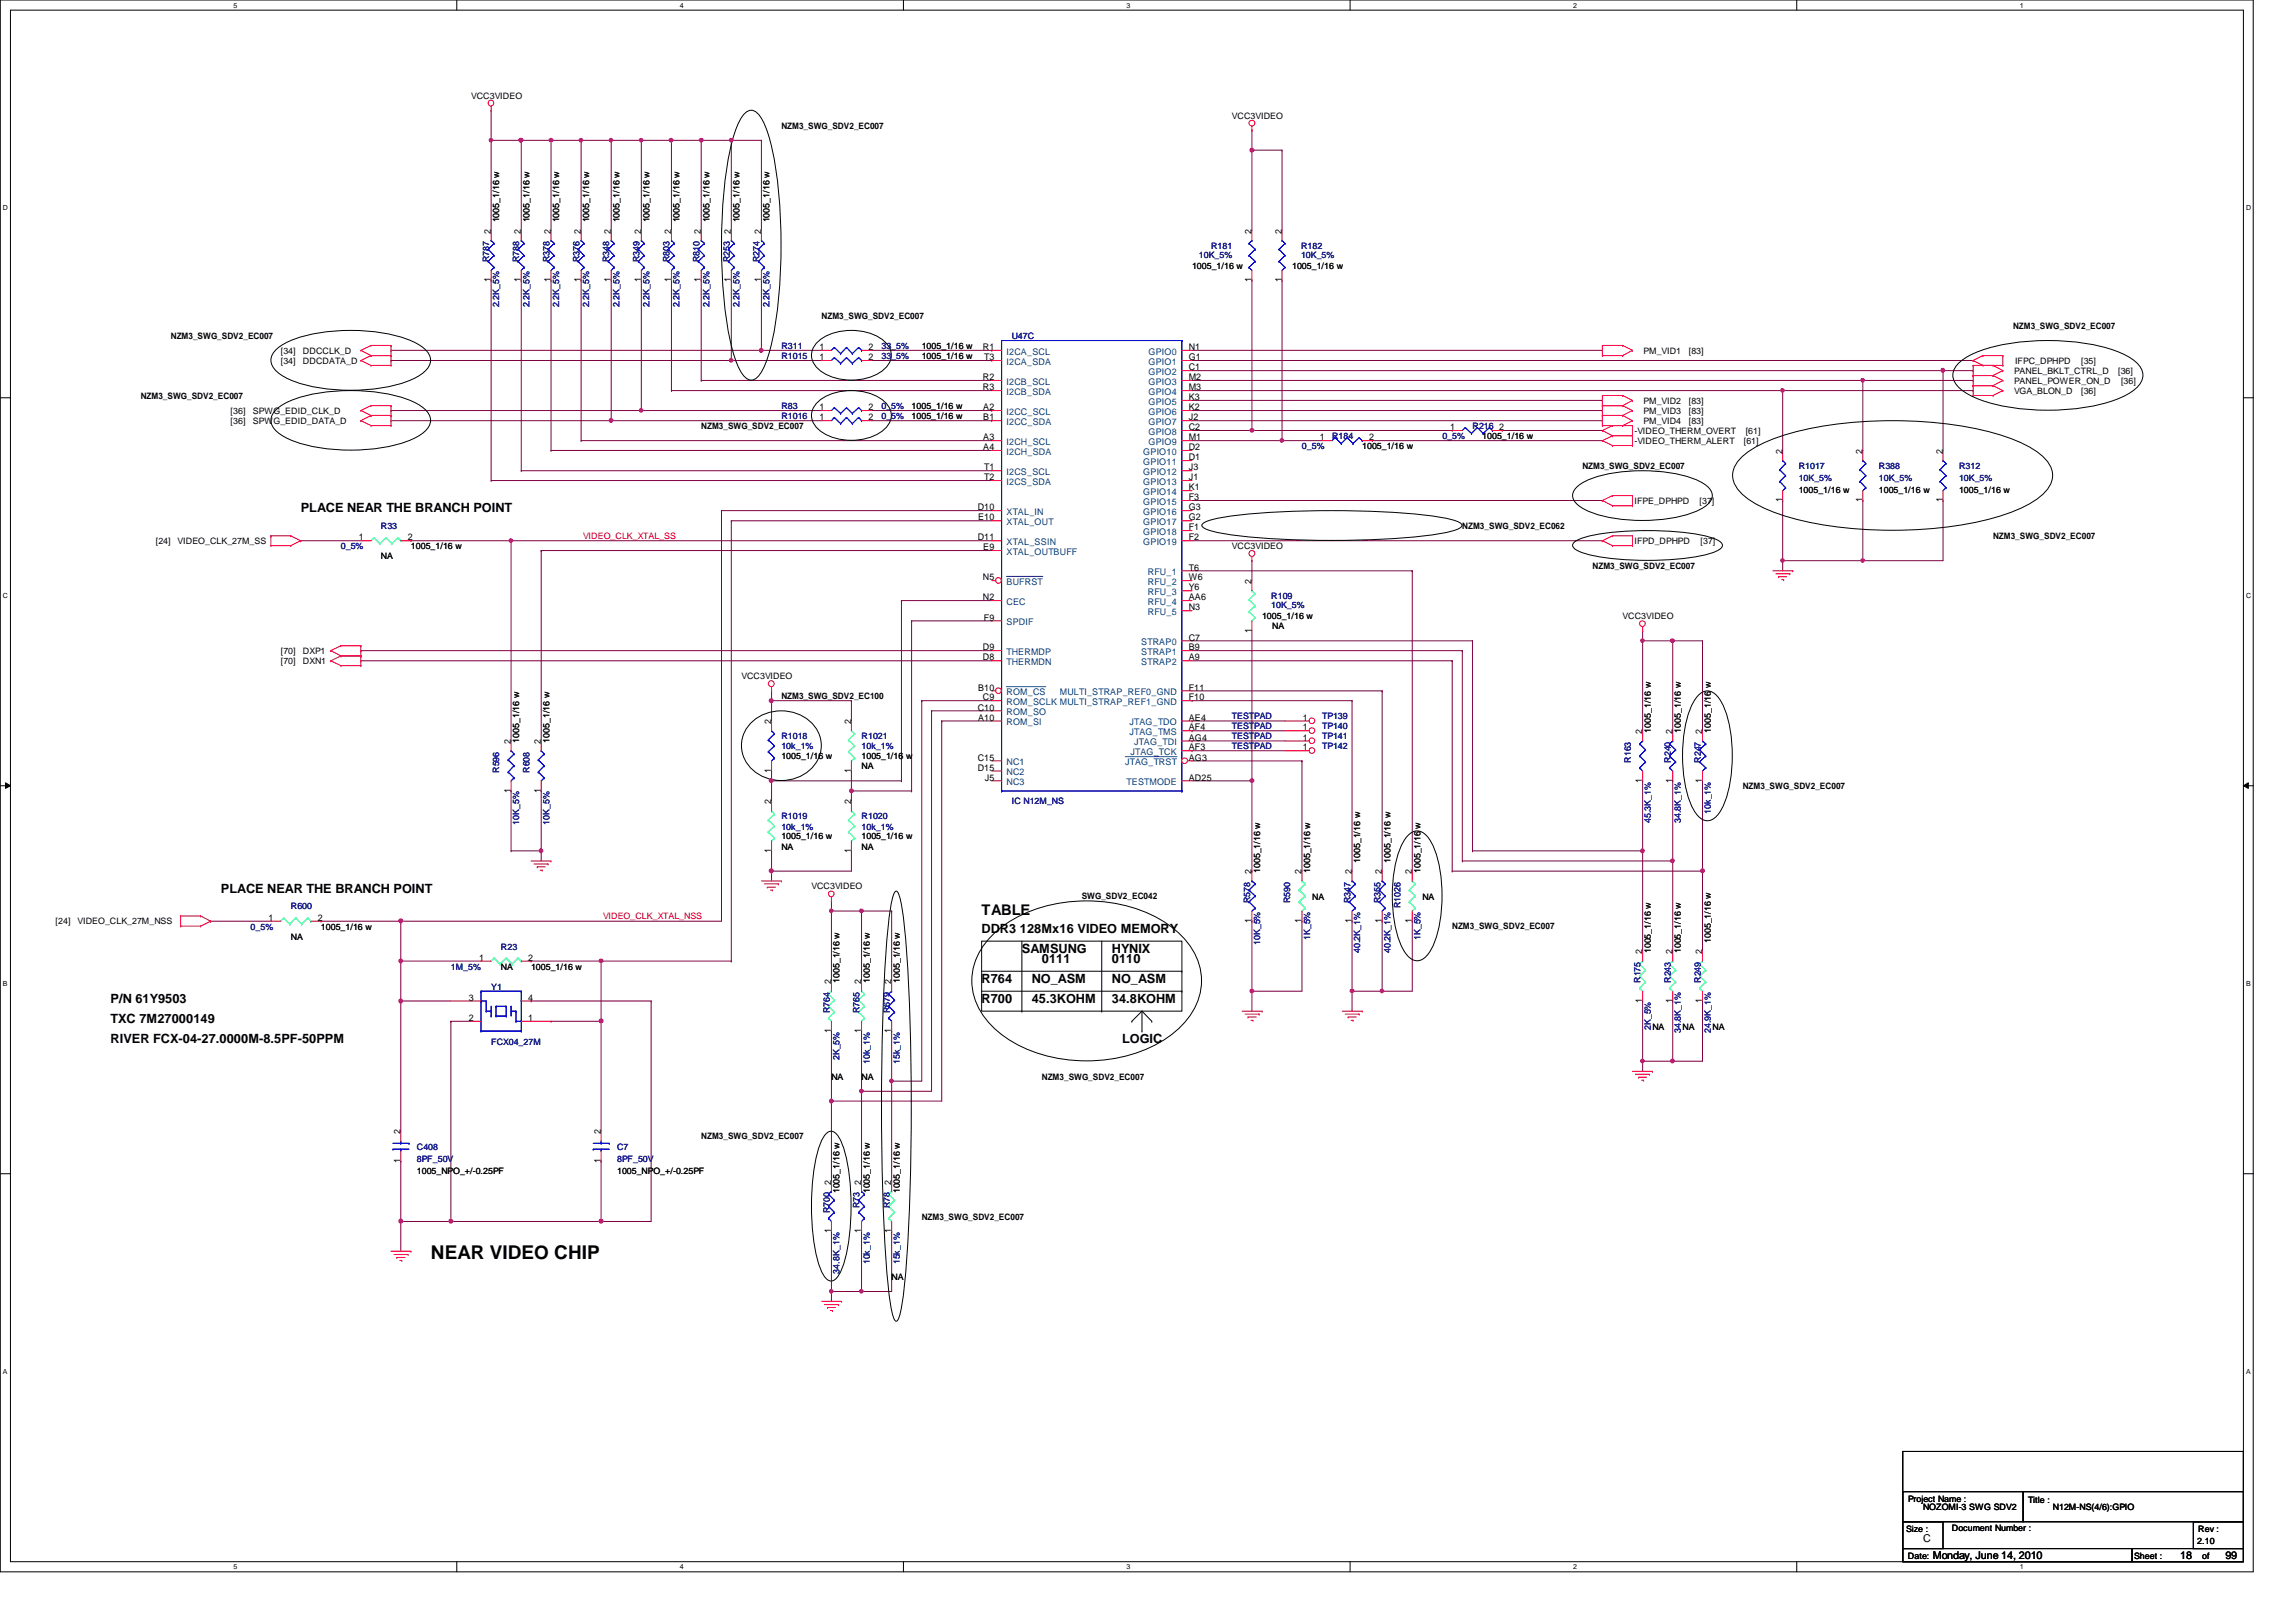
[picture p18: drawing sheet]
<svg xmlns="http://www.w3.org/2000/svg" width="297mm" height="210mm" viewBox="0 0 297 210" stroke-linecap="round" stroke-linejoin="round" font-family="sans-serif">
<defs><g id="words">
<text font-size="2.5" x="55.7" y="162.9">NEAR VIDEO CHIP</text>
<text font-size="1.9" x="127" y="118.4">TABLE</text>
<g font-size="1.7">
<text x="38.9" y="66.3">PLACE NEAR THE BRANCH POINT</text>
<text x="28.6" y="115.5">PLACE NEAR THE BRANCH POINT</text>
<text x="127" y="120.7">DDR3 128Mx16 VIDEO MEMORY</text>
<text x="132.2" y="123.3">SAMSUNG</text>
<text x="134.8" y="124.6">0111</text>
<text x="143.8" y="123.3">HYNIX</text>
<text x="143.8" y="124.6">0110</text>
<text x="14.3" y="129.8">P/N 61Y9503</text>
<text x="127" y="127.2">R764</text>
<text x="127" y="129.8">R700</text>
<text x="133.5" y="127.2">NO_ASM</text>
<text x="133.5" y="129.8">45.3KOHM</text>
<text x="143.8" y="129.8">34.8KOHM</text>
<text x="143.8" y="127.2">NO_ASM</text>
<text x="14.3" y="132.4">TXC 7M27000149</text>
<text x="14.3" y="135">RIVER FCX-04-27.0000M-8.5PF-50PPM</text>
<text x="145.2" y="135">LOGIC</text>
</g>
<g font-size="1.4">
<text x="248.8" y="199.5">C</text>
<text x="250.1" y="201.7">Monday, June 14, 2010</text>
<text x="282.1" y="201.7">18</text>
<text x="287.9" y="201.7">99</text>
</g>
<g font-size="1.2">
<text x="63.5" y="30.2" transform="rotate(-90 63.5 30.2)">2</text>
<text x="67.4" y="30.2" transform="rotate(-90 67.4 30.2)">2</text>
<text x="71.2" y="30.2" transform="rotate(-90 71.2 30.2)">2</text>
<text x="75.1" y="30.2" transform="rotate(-90 75.1 30.2)">2</text>
<text x="79" y="30.2" transform="rotate(-90 79 30.2)">2</text>
<text x="82.9" y="30.2" transform="rotate(-90 82.9 30.2)">2</text>
<text x="86.8" y="30.2" transform="rotate(-90 86.8 30.2)">2</text>
<text x="90.7" y="30.2" transform="rotate(-90 90.7 30.2)">2</text>
<text x="94.6" y="30.2" transform="rotate(-90 94.6 30.2)">2</text>
<text x="98.5" y="30.2" transform="rotate(-90 98.5 30.2)">2</text>
<text x="161.9" y="30.2" transform="rotate(-90 161.9 30.2)">2</text>
<text x="165.8" y="30.2" transform="rotate(-90 165.8 30.2)">2</text>
<text x="63.5" y="36.5" transform="rotate(-90 63.5 36.5)">1</text>
<text x="67.4" y="36.5" transform="rotate(-90 67.4 36.5)">1</text>
<text x="71.2" y="36.5" transform="rotate(-90 71.2 36.5)">1</text>
<text x="75.1" y="36.5" transform="rotate(-90 75.1 36.5)">1</text>
<text x="79" y="36.5" transform="rotate(-90 79 36.5)">1</text>
<text x="82.9" y="36.5" transform="rotate(-90 82.9 36.5)">1</text>
<text x="86.8" y="36.5" transform="rotate(-90 86.8 36.5)">1</text>
<text x="90.7" y="36.5" transform="rotate(-90 90.7 36.5)">1</text>
<text x="94.6" y="36.5" transform="rotate(-90 94.6 36.5)">1</text>
<text x="98.5" y="36.5" transform="rotate(-90 98.5 36.5)">1</text>
<text x="161.9" y="36.5" transform="rotate(-90 161.9 36.5)">1</text>
<text x="165.8" y="36.5" transform="rotate(-90 165.8 36.5)">1</text>
<text x="106" y="46.6">1</text>
<text x="106" y="45.3">1</text>
<text x="112.3" y="46.6">2</text>
<text x="112.3" y="45.3">2</text>
<text x="127.2" y="45.3">R1</text>
<text x="127.3" y="46.6">T3</text>
<text x="153.8" y="45.3">N1</text>
<text x="153.8" y="46.6">G1</text>
<text x="153.8" y="47.9">C1</text>
<text x="106" y="53.1">1</text>
<text x="112.3" y="53.1">2</text>
<text x="127.2" y="49.2">R2</text>
<text x="127.2" y="50.5">R3</text>
<text x="127.2" y="53.1">A2</text>
<text x="153.8" y="49.2">M2</text>
<text x="153.8" y="50.5">M3</text>
<text x="153.8" y="51.8">K3</text>
<text x="153.8" y="53.1">K2</text>
<text x="106" y="54.4">1</text>
<text x="112.3" y="54.4">2</text>
<text x="127.2" y="54.4">B1</text>
<text x="127.2" y="57">A3</text>
<text x="127.2" y="58.3">A4</text>
<text x="153.8" y="54.4">J2</text>
<text x="153.8" y="55.7">C2</text>
<text x="153.8" y="57">M1</text>
<text x="153.8" y="59.6">D1</text>
<text x="153.8" y="58.3">D2</text>
<text x="170.8" y="57">1</text>
<text x="177.1" y="57">2</text>
<text x="187.6" y="55.7">1</text>
<text x="194" y="55.7">2</text>
<text x="230.6" y="58.7" transform="rotate(-90 230.6 58.7)">2</text>
<text x="241" y="58.7" transform="rotate(-90 241 58.7)">2</text>
<text x="251.3" y="58.7" transform="rotate(-90 251.3 58.7)">2</text>
<text x="127.3" y="60.9">T1</text>
<text x="127.3" y="62.1">T2</text>
<text x="153.8" y="62.1">J1</text>
<text x="153.8" y="63.5">K1</text>
<text x="153.8" y="64.7">F3</text>
<text x="153.8" y="60.9">J3</text>
<text x="230.6" y="65" transform="rotate(-90 230.6 65)">1</text>
<text x="241" y="65" transform="rotate(-90 241 65)">1</text>
<text x="251.3" y="65" transform="rotate(-90 251.3 65)">1</text>
<text x="46.4" y="69.9">1</text>
<text x="52.7" y="69.9">2</text>
<text x="126.5" y="66">D10</text>
<text x="126.5" y="69.9">D11</text>
<text x="126.5" y="67.4">E10</text>
<text x="127.2" y="71.2">E9</text>
<text x="153.8" y="66">G3</text>
<text x="153.8" y="67.4">G2</text>
<text x="153.8" y="68.6">F1</text>
<text x="153.8" y="69.9">F2</text>
<text x="127.2" y="75.1">N5</text>
<text x="127.2" y="77.7">N2</text>
<text x="153.8" y="73.8">T6</text>
<text x="153.8" y="75.1">W6</text>
<text x="153.8" y="76.4">Y6</text>
<text x="153.8" y="77.7">AA6</text>
<text x="161.9" y="75.6" transform="rotate(-90 161.9 75.6)">2</text>
<text x="127.3" y="80.3">F9</text>
<text x="153.8" y="79">N3</text>
<text x="153.8" y="82.9">C7</text>
<text x="161.9" y="81.9" transform="rotate(-90 161.9 81.9)">1</text>
<text x="126.5" y="89.4">B10</text>
<text x="127.2" y="84.2">D9</text>
<text x="127.2" y="85.5">D8</text>
<text x="153.8" y="84.2">B9</text>
<text x="153.8" y="85.5">A9</text>
<text x="153.8" y="89.4">F11</text>
<text x="99.8" y="93.7" transform="rotate(-90 99.8 93.7)">2</text>
<text x="110.1" y="93.7" transform="rotate(-90 110.1 93.7)">2</text>
<text x="126.5" y="91.9">C10</text>
<text x="126.5" y="93.3">A10</text>
<text x="127.2" y="90.6">C9</text>
<text x="153.8" y="90.6">F10</text>
<text x="153.8" y="93.3">AE4</text>
<text x="153.8" y="94.5">AF4</text>
<text x="153.8" y="95.8">AG4</text>
<text x="168.6" y="94.5">1</text>
<text x="168.6" y="93.3">1</text>
<text x="168.6" y="95.8">1</text>
<text x="212.5" y="95" transform="rotate(-90 212.5 95)">2</text>
<text x="216.4" y="95" transform="rotate(-90 216.4 95)">2</text>
<text x="220.2" y="95" transform="rotate(-90 220.2 95)">2</text>
<text x="66.1" y="96.3" transform="rotate(-90 66.1 96.3)">2</text>
<text x="70" y="96.3" transform="rotate(-90 70 96.3)">2</text>
<text x="99.8" y="100" transform="rotate(-90 99.8 100)">1</text>
<text x="110.1" y="100" transform="rotate(-90 110.1 100)">1</text>
<text x="126.5" y="98.4">C15</text>
<text x="126.5" y="99.7">D15</text>
<text x="127.4" y="101">J5</text>
<text x="153.8" y="97.1">AF3</text>
<text x="153.8" y="98.4">AG3</text>
<text x="153.8" y="101">AD25</text>
<text x="168.6" y="97.1">1</text>
<text x="212.5" y="101.3" transform="rotate(-90 212.5 101.3)">1</text>
<text x="216.4" y="101.3" transform="rotate(-90 216.4 101.3)">1</text>
<text x="220.2" y="101.3" transform="rotate(-90 220.2 101.3)">1</text>
<text x="66.1" y="102.6" transform="rotate(-90 66.1 102.6)">1</text>
<text x="70" y="102.6" transform="rotate(-90 70 102.6)">1</text>
<text x="99.8" y="104.1" transform="rotate(-90 99.8 104.1)">2</text>
<text x="110.1" y="104.1" transform="rotate(-90 110.1 104.1)">2</text>
<text x="99.8" y="110.4" transform="rotate(-90 99.8 110.4)">1</text>
<text x="110.1" y="110.4" transform="rotate(-90 110.1 110.4)">1</text>
<text x="161.9" y="113.1" transform="rotate(-90 161.9 113.1)">2</text>
<text x="168.4" y="113.1" transform="rotate(-90 168.4 113.1)">2</text>
<text x="174.9" y="113.1" transform="rotate(-90 174.9 113.1)">2</text>
<text x="178.8" y="113.1" transform="rotate(-90 178.8 113.1)">2</text>
<text x="182.7" y="113.1" transform="rotate(-90 182.7 113.1)">2</text>
<text x="34.8" y="119.2">1</text>
<text x="41.1" y="119.2">2</text>
<text x="161.9" y="119.4" transform="rotate(-90 161.9 119.4)">1</text>
<text x="168.4" y="119.4" transform="rotate(-90 168.4 119.4)">1</text>
<text x="174.9" y="119.4" transform="rotate(-90 174.9 119.4)">1</text>
<text x="178.8" y="119.4" transform="rotate(-90 178.8 119.4)">1</text>
<text x="182.7" y="119.4" transform="rotate(-90 182.7 119.4)">1</text>
<text x="62" y="124.3">1</text>
<text x="68.3" y="124.3">2</text>
<text x="212.5" y="123.5" transform="rotate(-90 212.5 123.5)">2</text>
<text x="216.4" y="123.5" transform="rotate(-90 216.4 123.5)">2</text>
<text x="220.2" y="123.5" transform="rotate(-90 220.2 123.5)">2</text>
<text x="60.7" y="129.5">3</text>
<text x="68.3" y="129.5">4</text>
<text x="107.5" y="127.4" transform="rotate(-90 107.5 127.4)">2</text>
<text x="111.4" y="127.4" transform="rotate(-90 111.4 127.4)">2</text>
<text x="115.3" y="127.4" transform="rotate(-90 115.3 127.4)">2</text>
<text x="212.5" y="129.8" transform="rotate(-90 212.5 129.8)">1</text>
<text x="216.4" y="129.8" transform="rotate(-90 216.4 129.8)">1</text>
<text x="220.2" y="129.8" transform="rotate(-90 220.2 129.8)">1</text>
<text x="60.7" y="132.1">2</text>
<text x="68.3" y="132.1">1</text>
<text x="107.5" y="133.7" transform="rotate(-90 107.5 133.7)">1</text>
<text x="111.4" y="133.7" transform="rotate(-90 111.4 133.7)">1</text>
<text x="115.3" y="133.7" transform="rotate(-90 115.3 133.7)">1</text>
<text x="51.8" y="146.8" transform="rotate(-90 51.8 146.8)">2</text>
<text x="77.7" y="146.8" transform="rotate(-90 77.7 146.8)">2</text>
<text x="51.8" y="150.5" transform="rotate(-90 51.8 150.5)">1</text>
<text x="77.7" y="150.5" transform="rotate(-90 77.7 150.5)">1</text>
<text x="107.5" y="153.3" transform="rotate(-90 107.5 153.3)">2</text>
<text x="111.4" y="153.3" transform="rotate(-90 111.4 153.3)">2</text>
<text x="115.3" y="153.3" transform="rotate(-90 115.3 153.3)">2</text>
<text x="107.5" y="159.6" transform="rotate(-90 107.5 159.6)">1</text>
<text x="111.4" y="159.6" transform="rotate(-90 111.4 159.6)">1</text>
<text x="115.3" y="159.6" transform="rotate(-90 115.3 159.6)">1</text>
</g>
<g font-size="1.2" fill="#004080">
<text x="130.2" y="45.9">I2CA_SCL</text>
<text x="130.2" y="47.2">I2CA_SDA</text>
<text x="148.6" y="45.9">GPIO0</text>
<text x="148.6" y="47.2">GPIO1</text>
<text x="130.2" y="49.8">I2CB_SCL</text>
<text x="130.2" y="51.1">I2CB_SDA</text>
<text x="130.2" y="53.7">I2CC_SCL</text>
<text x="148.6" y="48.5">GPIO2</text>
<text x="148.6" y="49.8">GPIO3</text>
<text x="148.6" y="51.1">GPIO4</text>
<text x="148.6" y="52.4">GPIO5</text>
<text x="148.6" y="53.7">GPIO6</text>
<text x="130.2" y="55">I2CC_SDA</text>
<text x="130.2" y="57.6">I2CH_SCL</text>
<text x="130.2" y="58.8">I2CH_SDA</text>
<text x="147.9" y="58.8">GPIO10</text>
<text x="148.6" y="55">GPIO7</text>
<text x="148.6" y="56.3">GPIO8</text>
<text x="148.6" y="57.6">GPIO9</text>
<text x="130.2" y="61.5">I2CS_SCL</text>
<text x="130.2" y="62.7">I2CS_SDA</text>
<text x="147.9" y="62.7">GPIO13</text>
<text x="147.9" y="64.1">GPIO14</text>
<text x="147.9" y="65.3">GPIO15</text>
<text x="147.9" y="61.5">GPIO12</text>
<text x="147.9" y="60.2">GPIO11</text>
<text x="130.2" y="66.6">XTAL_IN</text>
<text x="130.2" y="67.9">XTAL_OUT</text>
<text x="130.2" y="70.5">XTAL_SSIN</text>
<text x="130.2" y="71.8">XTAL_OUTBUFF</text>
<text x="147.9" y="66.6">GPIO16</text>
<text x="147.9" y="67.9">GPIO17</text>
<text x="147.9" y="69.2">GPIO18</text>
<text x="147.9" y="70.5">GPIO19</text>
<text x="130.2" y="75.7">BUFRST</text>
<text x="148.5" y="74.4">RFU_1</text>
<text x="148.5" y="75.7">RFU_2</text>
<text x="148.5" y="77">RFU_3</text>
<text x="130.2" y="78.3">CEC</text>
<text x="130.2" y="80.9">SPDIF</text>
<text x="147.7" y="83.5">STRAP0</text>
<text x="148.5" y="78.3">RFU_4</text>
<text x="148.5" y="79.6">RFU_5</text>
<text x="130.2" y="84.8">THERMDP</text>
<text x="130.2" y="86.1">THERMDN</text>
<text x="130.2" y="90">ROM_CS</text>
<text x="137.1" y="90">MULTI_STRAP_REF0_GND</text>
<text x="147.7" y="84.8">STRAP1</text>
<text x="147.7" y="86.1">STRAP2</text>
<text x="130.2" y="91.2">ROM_SCLK MULTI_STRAP_REF1_GND</text>
<text x="130.2" y="92.5">ROM_SO</text>
<text x="130.2" y="93.9">ROM_SI</text>
<text x="146.1" y="93.9">JTAG_TDO</text>
<text x="146.1" y="95.1">JTAG_TMS</text>
<text x="130.2" y="99">NC1</text>
<text x="130.2" y="100.3">NC2</text>
<text x="130.2" y="101.6">NC3</text>
<text x="145.6" y="99">JTAG_TRST</text>
<text x="145.8" y="101.6">TESTMODE</text>
<text x="146.3" y="97.7">JTAG_TCK</text>
<text x="146.7" y="96.4">JTAG_TDI</text>
</g>
<g font-size="1.1">
<text x="61" y="12.8">VCC3VIDEO</text>
<text x="101.1" y="16.6">NZM3_SWG_SDV2_EC007</text>
<text x="159.4" y="15.4">VCC3VIDEO</text>
<text x="64.6" y="28.8" transform="rotate(-90 64.6 28.8)">1005_1/16 w</text>
<text x="68.5" y="28.8" transform="rotate(-90 68.5 28.8)">1005_1/16 w</text>
<text x="72.3" y="28.8" transform="rotate(-90 72.3 28.8)">1005_1/16 w</text>
<text x="76.2" y="28.8" transform="rotate(-90 76.2 28.8)">1005_1/16 w</text>
<text x="80.1" y="28.8" transform="rotate(-90 80.1 28.8)">1005_1/16 w</text>
<text x="84" y="28.8" transform="rotate(-90 84 28.8)">1005_1/16 w</text>
<text x="87.9" y="28.8" transform="rotate(-90 87.9 28.8)">1005_1/16 w</text>
<text x="91.8" y="28.8" transform="rotate(-90 91.8 28.8)">1005_1/16 w</text>
<text x="95.7" y="28.8" transform="rotate(-90 95.7 28.8)">1005_1/16 w</text>
<text x="99.6" y="28.8" transform="rotate(-90 99.6 28.8)">1005_1/16 w</text>
<text x="154.2" y="34.8">1005_1/16 w</text>
<text x="167.2" y="34.8">1005_1/16 w</text>
<text x="106.3" y="41.2">NZM3_SWG_SDV2_EC007</text>
<text x="22.1" y="43.8">NZM3_SWG_SDV2_EC007</text>
<text x="36.3" y="45.8">[34]</text>
<text x="36.3" y="47.1">[34]</text>
<text x="39.2" y="45.8">DDCCLK_D</text>
<text x="39.2" y="47.1">DDCDATA_D</text>
<text x="119.2" y="46.4">1005_1/16 w</text>
<text x="119.2" y="45.2">1005_1/16 w</text>
<text x="212.6" y="45.8">PM_VID1</text>
<text x="218.5" y="45.8">[83]</text>
<text x="260.4" y="42.5">NZM3_SWG_SDV2_EC007</text>
<text x="260.7" y="47.1">IFPC_DPHPD</text>
<text x="269.2" y="47.1">[35]</text>
<text x="18.2" y="51.6">NZM3_SWG_SDV2_EC007</text>
<text x="29.8" y="53.6">[36]</text>
<text x="32.7" y="53.6">SPWG_EDID_CLK_D</text>
<text x="117.9" y="52.9">1005_1/16 w</text>
<text x="212.6" y="52.3">PM_VID2</text>
<text x="212.6" y="53.6">PM_VID3</text>
<text x="218.5" y="52.3">[83]</text>
<text x="218.5" y="53.6">[83]</text>
<text x="260.6" y="48.4">PANEL_BKLT_CTRL_D</text>
<text x="260.6" y="49.7">PANEL_POWER_ON_D</text>
<text x="260.6" y="51">VGA_BLON_D</text>
<text x="269.2" y="51">[36]</text>
<text x="274" y="48.4">[36]</text>
<text x="274.4" y="49.7">[36]</text>
<text x="29.8" y="54.9">[36]</text>
<text x="32.7" y="54.9">SPWG_EDID_DATA_D</text>
<text x="90.7" y="55.5">NZM3_SWG_SDV2_EC007</text>
<text x="117.9" y="54.2">1005_1/16 w</text>
<text x="176.2" y="58.1">1005_1/16 w</text>
<text x="191.8" y="56.8">1005_1/16 w</text>
<text x="211.5" y="56.2">-VIDEO_THERM_OVERT</text>
<text x="211.5" y="57.5">-VIDEO_THERM_ALERT</text>
<text x="212.6" y="54.9">PM_VID4</text>
<text x="218.5" y="54.9">[83]</text>
<text x="225.6" y="57.5">[61]</text>
<text x="225.8" y="56.2">[61]</text>
<text x="204.7" y="60.7">NZM3_SWG_SDV2_EC007</text>
<text x="211.5" y="65.2">IFPE_DPHPD</text>
<text x="219.9" y="65.2">[37]</text>
<text x="232.7" y="63.8">1005_1/16 w</text>
<text x="243.1" y="63.8">1005_1/16 w</text>
<text x="253.4" y="63.8">1005_1/16 w</text>
<text x="20.1" y="70.4">[24]</text>
<text x="23" y="70.4">VIDEO_CLK_27M_SS</text>
<text x="53.2" y="71.1">1005_1/16 w</text>
<text x="159.4" y="71.1">VCC3VIDEO</text>
<text x="189.2" y="68.5">NZM3_SWG_SDV2_EC062</text>
<text x="211.5" y="70.4">IFPD_DPHPD</text>
<text x="220" y="70.4">[37]</text>
<text x="257.8" y="69.7">NZM3_SWG_SDV2_EC007</text>
<text x="49.3" y="72.3">NA</text>
<text x="206" y="73.6">NZM3_SWG_SDV2_EC007</text>
<text x="163.3" y="80.1">1005_1/16 w</text>
<text x="164.6" y="81.4">NA</text>
<text x="209.9" y="80.1">VCC3VIDEO</text>
<text x="36.3" y="84.7">[70]</text>
<text x="36.3" y="86">[70]</text>
<text x="39.2" y="84.7">DXP1</text>
<text x="39.2" y="86">DXN1</text>
<text x="95.9" y="87.9">VCC3VIDEO</text>
<text x="101.1" y="90.5">NZM3_SWG_SDV2_EC100</text>
<text x="213.6" y="94.8" transform="rotate(-90 213.6 94.8)">1005_1/16 w</text>
<text x="217.5" y="94.8" transform="rotate(-90 217.5 94.8)">1005_1/16 w</text>
<text x="221.3" y="94.8" transform="rotate(-90 221.3 94.8)">1005_1/16 w</text>
<text x="67.2" y="96.1" transform="rotate(-90 67.2 96.1)">1005_1/16 w</text>
<text x="71.1" y="96.1" transform="rotate(-90 71.1 96.1)">1005_1/16 w</text>
<text x="101.1" y="98.3">1005_1/16 w</text>
<text x="111.5" y="98.3">1005_1/16 w</text>
<text x="111.5" y="99.6">NA</text>
<text x="225.5" y="102.1">NZM3_SWG_SDV2_EC007</text>
<text x="101.1" y="108.6">1005_1/16 w</text>
<text x="101.1" y="109.9">NA</text>
<text x="111.5" y="108.6">1005_1/16 w</text>
<text x="111.5" y="109.9">NA</text>
<text x="163" y="113" transform="rotate(-90 163 113)">1005_1/16 w</text>
<text x="169.5" y="113" transform="rotate(-90 169.5 113)">1005_1/16 w</text>
<text x="176" y="111.7" transform="rotate(-90 176 111.7)">1005_1/16 w</text>
<text x="179.9" y="111.7" transform="rotate(-90 179.9 111.7)">1005_1/16 w</text>
<text x="183.8" y="113" transform="rotate(-90 183.8 113)">1005_1/16 w</text>
<text x="7.2" y="119.6">[24]</text>
<text x="10" y="119.6">VIDEO_CLK_27M_NSS</text>
<text x="105" y="115.1">VCC3VIDEO</text>
<text x="140" y="116.4">SWG_SDV2_EC042</text>
<text x="169.8" y="116.4">NA</text>
<text x="184" y="116.4">NA</text>
<text x="37.6" y="121.6">NA</text>
<text x="41.5" y="120.3">1005_1/16 w</text>
<text x="64.8" y="125.5">NA</text>
<text x="68.7" y="125.5">1005_1/16 w</text>
<text x="187.9" y="120.3">NZM3_SWG_SDV2_EC007</text>
<text x="213.6" y="123.4" transform="rotate(-90 213.6 123.4)">1005_1/16 w</text>
<text x="217.5" y="123.4" transform="rotate(-90 217.5 123.4)">1005_1/16 w</text>
<text x="221.3" y="122" transform="rotate(-90 221.3 122)">1005_1/16 w</text>
<text x="108.6" y="127.2" transform="rotate(-90 108.6 127.2)">1005_1/16 w</text>
<text x="112.5" y="127.2" transform="rotate(-90 112.5 127.2)">1005_1/16 w</text>
<text x="116.4" y="127.2" transform="rotate(-90 116.4 127.2)">1005_1/16 w</text>
<text x="213.8" y="133.3">NA</text>
<text x="217.7" y="133.3">NA</text>
<text x="221.6" y="133.3">NA</text>
<text x="107.6" y="139.7">NA</text>
<text x="111.5" y="139.7">NA</text>
<text x="134.8" y="139.7">NZM3_SWG_SDV2_EC007</text>
<text x="90.7" y="147.4">NZM3_SWG_SDV2_EC007</text>
<text x="53.9" y="151.9">1005_NPO_+/-0.25PF</text>
<text x="79.8" y="151.9">1005_NPO_+/-0.25PF</text>
<text x="108.6" y="154.4" transform="rotate(-90 108.6 154.4)">1005_1/16 w</text>
<text x="112.5" y="154.4" transform="rotate(-90 112.5 154.4)">1005_1/16 w</text>
<text x="116.4" y="154.4" transform="rotate(-90 116.4 154.4)">1005_1/16 w</text>
<text x="119.2" y="157.8">NZM3_SWG_SDV2_EC007</text>
<text x="115.4" y="165.7">NA</text>
<text x="246.8" y="194.4">Project Name :</text>
<text x="248.8" y="195.4">NOZOMI-3 SWG SDV2</text>
<text x="262.4" y="194.5">Title :</text>
<text x="265.6" y="195.4">N12M-NS(4/6):GPIO</text>
<text x="246.6" y="198.3">Size :</text>
<text x="246.8" y="201.8">Date:</text>
<text x="252.5" y="198.2">Document Number :</text>
<text x="276.1" y="201.8">Sheet :</text>
<text x="284.3" y="199.8">2.10</text>
<text x="284.4" y="198.3">Rev :</text>
<text x="284.9" y="201.8">of</text>
</g>
<g font-size="1.1" fill="#000080">
<text x="63.3" y="34" transform="rotate(-90 63.3 34)">R787</text>
<text x="67.2" y="34" transform="rotate(-90 67.2 34)">R788</text>
<text x="71.1" y="34" transform="rotate(-90 71.1 34)">R378</text>
<text x="75" y="34" transform="rotate(-90 75 34)">R376</text>
<text x="78.8" y="34" transform="rotate(-90 78.8 34)">R348</text>
<text x="82.7" y="34" transform="rotate(-90 82.7 34)">R349</text>
<text x="86.6" y="34" transform="rotate(-90 86.6 34)">R803</text>
<text x="90.5" y="34" transform="rotate(-90 90.5 34)">R810</text>
<text x="94.4" y="34" transform="rotate(-90 94.4 34)">R253</text>
<text x="98.3" y="34" transform="rotate(-90 98.3 34)">R274</text>
<text x="155.1" y="33.4">10K_5%</text>
<text x="156.7" y="32.2">R181</text>
<text x="168.3" y="32.2">R182</text>
<text x="168.3" y="33.4">10K_5%</text>
<text x="64.6" y="39.8" transform="rotate(-90 64.6 39.8)">2.2K_5%</text>
<text x="68.5" y="39.8" transform="rotate(-90 68.5 39.8)">2.2K_5%</text>
<text x="72.3" y="39.8" transform="rotate(-90 72.3 39.8)">2.2K_5%</text>
<text x="76.2" y="39.8" transform="rotate(-90 76.2 39.8)">2.2K_5%</text>
<text x="80.1" y="39.8" transform="rotate(-90 80.1 39.8)">2.2K_5%</text>
<text x="84" y="39.8" transform="rotate(-90 84 39.8)">2.2K_5%</text>
<text x="87.9" y="39.8" transform="rotate(-90 87.9 39.8)">2.2K_5%</text>
<text x="91.8" y="39.8" transform="rotate(-90 91.8 39.8)">2.2K_5%</text>
<text x="95.7" y="39.8" transform="rotate(-90 95.7 39.8)">2.2K_5%</text>
<text x="99.6" y="39.8" transform="rotate(-90 99.6 39.8)">2.2K_5%</text>
<text x="101.1" y="46.4">R1015</text>
<text x="101.1" y="45.2">R311</text>
<text x="114" y="45.2">33_5%</text>
<text x="114" y="46.4">33_5%</text>
<text x="130.9" y="43.9">U47C</text>
<text x="101.1" y="52.9">R83</text>
<text x="114" y="52.9">0_5%</text>
<text x="101.1" y="54.2">R1016</text>
<text x="114" y="54.2">0_5%</text>
<text x="168.4" y="58.1">0_5%</text>
<text x="172.3" y="56.8">R184</text>
<text x="186.6" y="56.8">0_5%</text>
<text x="190.5" y="55.5">R216</text>
<text x="232.7" y="60.7">R1017</text>
<text x="232.7" y="62.3">10K_5%</text>
<text x="243.1" y="60.7">R388</text>
<text x="243.1" y="62.3">10K_5%</text>
<text x="253.4" y="60.7">R312</text>
<text x="253.4" y="62.3">10K_5%</text>
<text x="44.1" y="71.1">0_5%</text>
<text x="49.3" y="68.5">R33</text>
<text x="164.5" y="77.6">R109</text>
<text x="164.5" y="78.7">10K_5%</text>
<text x="101.1" y="95.7">R1018</text>
<text x="111.5" y="95.7">R1021</text>
<text x="159.4" y="94.4">TESTPAD</text>
<text x="159.4" y="93.1">TESTPAD</text>
<text x="159.4" y="95.7">TESTPAD</text>
<text x="171.1" y="94.4">TP140</text>
<text x="171.1" y="93.1">TP139</text>
<text x="171.1" y="95.7">TP141</text>
<text x="64.6" y="100" transform="rotate(-90 64.6 100)">R596</text>
<text x="68.5" y="100" transform="rotate(-90 68.5 100)">R608</text>
<text x="101.1" y="97">10k_1%</text>
<text x="111.5" y="97">10k_1%</text>
<text x="159.4" y="97">TESTPAD</text>
<text x="171.1" y="97">TP142</text>
<text x="211" y="98.7" transform="rotate(-90 211 98.7)">R163</text>
<text x="216.2" y="98.7" transform="rotate(-90 216.2 98.7)">R240</text>
<text x="220" y="98.7" transform="rotate(-90 220 98.7)">R247</text>
<text x="67.2" y="106.8" transform="rotate(-90 67.2 106.8)">10K_5%</text>
<text x="71.1" y="106.8" transform="rotate(-90 71.1 106.8)">10K_5%</text>
<text x="101.1" y="106">R1019</text>
<text x="101.1" y="107.4">10k_1%</text>
<text x="111.5" y="106">R1020</text>
<text x="111.5" y="107.4">10k_1%</text>
<text x="130.9" y="104.1">IC N12M_NS</text>
<text x="213.6" y="106.5" transform="rotate(-90 213.6 106.5)">45.3K_1%</text>
<text x="217.5" y="106.5" transform="rotate(-90 217.5 106.5)">34.8K_1%</text>
<text x="221.3" y="105.3" transform="rotate(-90 221.3 105.3)">10k_1%</text>
<text x="37.6" y="117.7">R600</text>
<text x="161.8" y="116.9" transform="rotate(-90 161.8 116.9)">R578</text>
<text x="166.9" y="116.9" transform="rotate(-90 166.9 116.9)">R590</text>
<text x="174.7" y="116.9" transform="rotate(-90 174.7 116.9)">R347</text>
<text x="178.6" y="116.9" transform="rotate(-90 178.6 116.9)">R355</text>
<text x="181.2" y="117.5" transform="rotate(-90 181.2 117.5)">R1026</text>
<text x="32.4" y="120.3">0_5%</text>
<text x="58.3" y="125.5">1M_5%</text>
<text x="64.8" y="122.9">R23</text>
<text x="163" y="122.3" transform="rotate(-90 163 122.3)">10K_5%</text>
<text x="169.5" y="121.7" transform="rotate(-90 169.5 121.7)">1K_5%</text>
<text x="176" y="123.4" transform="rotate(-90 176 123.4)">40.2K_1%</text>
<text x="179.9" y="123.4" transform="rotate(-90 179.9 123.4)">40.2K_1%</text>
<text x="183.8" y="121.7" transform="rotate(-90 183.8 121.7)">1K_5%</text>
<text x="63.5" y="128.1">Y1</text>
<text x="107.4" y="131.1" transform="rotate(-90 107.4 131.1)">R764</text>
<text x="111.2" y="131.1" transform="rotate(-90 111.2 131.1)">R765</text>
<text x="115.1" y="131.1" transform="rotate(-90 115.1 131.1)">R679</text>
<text x="212.3" y="127.2" transform="rotate(-90 212.3 127.2)">R175</text>
<text x="216.2" y="127.2" transform="rotate(-90 216.2 127.2)">R243</text>
<text x="220" y="127.2" transform="rotate(-90 220 127.2)">R249</text>
<text x="63.5" y="135.2">FCX04_27M</text>
<text x="108.6" y="137.2" transform="rotate(-90 108.6 137.2)">2K_5%</text>
<text x="112.5" y="137.7" transform="rotate(-90 112.5 137.7)">10k_1%</text>
<text x="116.4" y="137.7" transform="rotate(-90 116.4 137.7)">15k_1%</text>
<text x="213.6" y="133.3" transform="rotate(-90 213.6 133.3)">2K_5%</text>
<text x="217.5" y="133.7" transform="rotate(-90 217.5 133.7)">34.8K_1%</text>
<text x="221.3" y="133.7" transform="rotate(-90 221.3 133.7)">24.9K_1%</text>
<text x="53.9" y="148.8">C408</text>
<text x="79.8" y="148.8">C7</text>
<text x="53.9" y="150.4">8PF_50V</text>
<text x="79.8" y="150.4">8PF_50V</text>
<text x="107.4" y="157" transform="rotate(-90 107.4 157)">R700</text>
<text x="111.2" y="156.4" transform="rotate(-90 111.2 156.4)">R73</text>
<text x="115.1" y="156.4" transform="rotate(-90 115.1 156.4)">R78</text>
<text x="108.6" y="164.8" transform="rotate(-90 108.6 164.8)">34.8K_1%</text>
<text x="112.5" y="163.6" transform="rotate(-90 112.5 163.6)">10k_1%</text>
<text x="116.4" y="163.6" transform="rotate(-90 116.4 163.6)">15k_1%</text>
</g>
<g font-size="1.1" fill="#f00">
<text x="75.4" y="69.7">VIDEO_CLK_XTAL_SS</text>
<text x="78" y="119">VIDEO_CLK_XTAL_NSS</text>
</g>
<g font-size=".9">
<text x="30.2" y="1">5</text>
<text x="88" y="1">4</text>
<text x="145.8" y="1">3</text>
<text x="203.5" y="1">2</text>
<text x="261.3" y="1">1</text>
<text x=".4" y="27.2">D</text>
<text x="290.6" y="27.2">D</text>
<text x=".4" y="77.3">C</text>
<text x="290.6" y="77.3">C</text>
<text x=".4" y="127.6">B</text>
<text x="290.6" y="127.6">B</text>
<text x=".4" y="177.8">A</text>
<text x="290.6" y="177.8">A</text>
<text x="30.2" y="203.1">5</text>
<text x="88" y="203.1">4</text>
<text x="145.8" y="203.1">3</text>
<text x="203.5" y="203.1">2</text>
<text x="261.3" y="203.1">1</text>
</g>
</g></defs>
<path d="M0 0h291.5v203.4h-291.5zM1.4 1.3h288.8v200.8h-288.8z" fill="none" stroke="#000" stroke-width=".13"/>
<g fill="#fff">
<path d="M30.2 .2h.5v1h-.5z"/>
<path d="M30.2 202.3h.5v1h-.5z"/>
</g>
<path d="M59.1 0v1.3M59.1 202.1v1.3" fill="none" stroke="#000" stroke-width=".13"/>
<g fill="#fff">
<path d="M88 .2h.5v1h-.5z"/>
<path d="M88 202.3h.5v1h-.5z"/>
</g>
<path d="M116.9 0v1.3M116.9 202.1v1.3" fill="none" stroke="#000" stroke-width=".13"/>
<g fill="#fff">
<path d="M145.8 .2h.5v1h-.5z"/>
<path d="M145.8 202.3h.5v1h-.5z"/>
</g>
<path d="M174.7 0v1.3M174.7 202.1v1.3" fill="none" stroke="#000" stroke-width=".13"/>
<g fill="#fff">
<path d="M203.5 .2h.5v1h-.5z"/>
<path d="M203.5 202.3h.5v1h-.5z"/>
</g>
<path d="M232.4 0v1.3M232.4 202.1v1.3" fill="none" stroke="#000" stroke-width=".13"/>
<g fill="#fff">
<path d="M261.3 .2h.5v1h-.5z"/>
<path d="M261.3 202.3h.5v1h-.5z"/>
<path d="M.4 26.4h.6v1h-.6z"/>
<path d="M290.6 26.4h.6v1h-.6z"/>
<path d="M.4 76.5h.6v1.1h-.6z"/>
<path d="M290.6 76.5h.6v1.1h-.6z"/>
</g>
<path d="M0 51.5h1.4M290.2 51.5h1.3" fill="none" stroke="#000" stroke-width=".13"/>
<g fill="#fff">
<path d="M.4 126.7h.6v1.1h-.6z"/>
<path d="M290.6 126.7h.6v1.1h-.6z"/>
</g>
<path d="M0 101.7h1.4M.7 101.3l.7 .4-.7 .3zM290.2 101.7l.7-.4v.7zM290.2 101.7h1.3" fill="none" stroke="#000" stroke-width=".13"/>
<path d="M.7 101.3l.7 .4-.7 .3zM290.2 101.7l.7-.4v.7z" fill="#000"/>
<g fill="#fff">
<path d="M.4 177h.5v1h-.5z"/>
<path d="M290.6 177h.5v1h-.5z"/>
</g>
<path d="M0 151.9h1.4M290.2 151.9h1.3" fill="none" stroke="#000" stroke-width=".13"/>
<path d="M67.4 18.2h.1M67.4 18.2v11.6M67.4 18.2h3.9M154.2 84.2h35M189.2 84.2h.1" fill="none" stroke="#800040" stroke-width=".13"/>
<circle cx="67.4" cy="18.1" r=".25" fill="#f0f"/>
<circle cx="67.4" cy="18.1" r=".25" fill="none" stroke="#f0f" stroke-width=".13"/>
<g fill="none" stroke="#800040" stroke-width=".13">
<path d="M71.3 18.2h.1M71.3 18.2v11.6M71.3 18.2h3.9M94.6 36.3h.1M94.6 36.3v10.4M98.5 36.3h.1M98.5 36.3v9M154.2 46.7h101.1M165.9 57h.1M165.9 57h5.2M194.3 55.7h.1M194.3 55.7h13"/>
<path d="M255.3 46.7h.1M70 71.2h.1M70 71.2h58.3M93.3 66.1h.1M93.3 66.1v53.1M94.6 67.4v57M154.2 70h53.1M207.3 70h.1M154.2 98.5h14.2M168.4 98.5h.1M189.2 84.2h.1M189.2 84.2v27.2"/>
<path d="M154.2 101h7.8M162 101h.1M162 112.7h.1M162 101v11.7M189.2 111.4h.1M216.4 101h.1M216.4 101v10.4h-27.2M220.3 101h.1M220.3 101v11.7M77.8 124.4h.1M77.8 132.2h.1M77.8 124.4h16.8"/>
<path d="M77.8 132.2v14.2M94.6 124.4h.1M51.9 150.3h.1M51.9 150.3v7.8M111.5 159.3h.1M111.5 159.3v7.8M111.5 167.1h.1M111.5 167.1h3.9"/>
</g>
<circle cx="71.3" cy="18.1" r=".25" fill="#f0f"/>
<circle cx="71.3" cy="18.1" r=".25" fill="none" stroke="#f0f" stroke-width=".13"/>
<path d="M90.7 36.3h.1M90.7 36.3v12.9M90.7 49.2h.1M90.7 49.2h37.6M177.5 57h.1M177.5 57h29.8M154.2 85.5h33.7M168.4 98.5h.1M168.4 98.5v14.2M187.9 85.5h.1M51.9 158.1h.1M51.9 158.1h6.4" fill="none" stroke="#800040" stroke-width=".13"/>
<circle cx="51.9" cy="158" r=".26" fill="#f0f"/>
<circle cx="51.9" cy="158" r=".26" fill="none" stroke="#f0f" stroke-width=".13"/>
<path d="M77.8 150.3h.1M77.8 150.3v7.8" fill="none" stroke="#800040" stroke-width=".13"/>
<circle cx="77.8" cy="158" r=".26" fill="#f0f"/>
<circle cx="77.8" cy="158" r=".26" fill="none" stroke="#f0f" stroke-width=".13"/>
<path d="M51.9 119.2h.1M51.9 119.2h41.4" fill="none" stroke="#800040" stroke-width=".13"/>
<circle cx="51.9" cy="119.2" r=".26" fill="#f0f"/>
<circle cx="51.9" cy="119.2" r=".26" fill="none" stroke="#f0f" stroke-width=".13"/>
<path d="M75.2 18.2h.1M75.2 18.2v11.6M75.2 18.2h3.9" fill="none" stroke="#800040" stroke-width=".13"/>
<path d="M75 18h.3l.1 .1-.1 .2-.2 .1-.1-.1z" fill-rule="evenodd" fill="#f0f"/>
<path d="M75 18h.3l.1 .1-.1 .2-.2 .1-.1-.1z" fill="none" stroke="#f0f" stroke-width=".13"/>
<path d="M86.9 36.3h.1M86.9 36.3v14.2M86.9 50.5h.1M86.9 50.5h41.4M187.9 85.5h.1M187.9 85.5v27.2M162 119.2h.1M162 119.2v9.1M187.9 112.7h.1M187.9 112.7h32.4M115.4 139.9h.1M115.4 139.9h3.8" fill="none" stroke="#800040" stroke-width=".13"/>
<circle cx="220.3" cy="112.7" r=".26" fill="#f0f"/>
<circle cx="220.3" cy="112.7" r=".26" fill="none" stroke="#f0f" stroke-width=".13"/>
<g fill="none" stroke="#800040" stroke-width=".13">
<path d="M79.1 18.2h.1M79.1 18.2v11.6M79.1 18.2h3.9M162 19.4h.1M162 19.4v10.4M83 36.3h.1M83 36.3v16.8M70 71.2h.1M70 71.2v24.7M58.3 132.2h.1M58.3 132.2h2.7M58.3 132.2v25.9"/>
<path d="M115.4 133.4h.1M115.4 133.4v6.5M77.8 158.1h.1M77.8 158.1h6.4"/>
</g>
<path d="M78.9 18h.3l.1 .1-.1 .2-.2 .1-.1-.1z" fill-rule="evenodd" fill="#f0f"/>
<path d="M78.9 18h.3l.1 .1-.1 .2-.2 .1-.1-.1z" fill="none" stroke="#f0f" stroke-width=".13"/>
<g fill="none" stroke="#800040" stroke-width=".13">
<path d="M83 18.2h.1M83 18.2v11.6M83 18.2h3.9M162 19.4h.1M162 19.4h3.9M165.9 19.4h.1M165.9 19.4v10.4M79.1 36.3h.1M79.1 36.3v18.1M154.2 51.8h53.1M207.3 51.8h.1M46.7 84.2h.1"/>
<path d="M46.7 84.2h81.6M119.2 90.7h.1M119.2 90.7v49.2M70 110.1h.1M70 110.1v1.3M168.4 119.2h.1M168.4 119.2v9.1h-6.4M162 128.3h.1M51.9 158.1h.1M51.9 158.1v3.8"/>
</g>
<path d="M82.8 18h.3l.1 .1-.1 .2-.2 .1-.1-.1z" fill-rule="evenodd" fill="#f0f"/>
<path d="M82.8 18h.3l.1 .1-.1 .2-.2 .1-.1-.1z" fill="none" stroke="#f0f" stroke-width=".13"/>
<path d="M162 16.8h.1M162 16.8v2.6M154.2 53.1h53.1M207.3 53.1h.1M46.7 85.5h.1M46.7 85.5h81.6M119.2 90.7h.1M119.2 90.7h9.1M174.9 119.2h.1M174.9 119.2v9.1M51.9 129.5h.1M51.9 129.5h6.4" fill="none" stroke="#800040" stroke-width=".13"/>
<circle cx="162" cy="19.4" r=".26" fill="#f0f"/>
<circle cx="162" cy="19.4" r=".26" fill="none" stroke="#f0f" stroke-width=".13"/>
<path d="M63.5 18.2h.1M63.5 18.2v11.6M75.2 36.3h.1M75.2 36.3v20.7M75.2 57h.1M75.2 57h53.1" fill="none" stroke="#800040" stroke-width=".13"/>
<path d="M63.3 18h.4l.1 .1-.1 .2-.2 .1-.2-.1z" fill-rule="evenodd" fill="#f0f"/>
<path d="M63.3 18h.4l.1 .1-.1 .2-.2 .1-.2-.1z" fill="none" stroke="#f0f" stroke-width=".13"/>
<path d="M68.7 129.5h.1M68.7 129.5h15.5M111.5 141.2h.1M111.5 141.2v11.7" fill="none" stroke="#800040" stroke-width=".13"/>
<path d="M111.3 141h.3l.1 .2-.1 .2h-.2h-.1z" fill-rule="evenodd" fill="#f0f"/>
<path d="M111.3 141h.3l.1 .2-.1 .2h-.2h-.1z" fill="none" stroke="#f0f" stroke-width=".13"/>
<path d="M71.3 36.3h.1M71.3 36.3v22M71.3 58.3h.1M71.3 58.3h57M154.2 54.4h53.1M207.3 54.4h.1M51.9 124.4h.1M51.9 124.4v5.1M174.9 128.3h.1M174.9 128.3h3.9" fill="none" stroke="#800040" stroke-width=".13"/>
<path d="M178.6 128.1h.3l.1 .1-.1 .2-.1 .1-.2-.1z" fill-rule="evenodd" fill="#f0f"/>
<path d="M178.6 128.1h.3l.1 .1-.1 .2-.1 .1-.2-.1z" fill="none" stroke="#f0f" stroke-width=".13"/>
<g fill="none" stroke="#800040" stroke-width=".13">
<path d="M66.1 70h.1M66.1 70v25.9M67.4 60.9h.1M67.4 60.9h60.9M178.8 119.2h.1M178.8 119.2v9.1M84.2 129.5h.1M84.2 129.5v28.6M111.5 133.4h.1M111.5 133.4v7.8M115.4 139.9h.1M115.4 139.9v13"/>
<path d="M111.5 141.2h.1M111.5 141.2h9"/>
</g>
<path d="M115.2 139.7h.3l.1 .2-.1 .1-.2 .1-.1-.1z" fill-rule="evenodd" fill="#f0f"/>
<path d="M115.2 139.7h.3l.1 .2-.1 .1-.2 .1-.1-.1z" fill="none" stroke="#f0f" stroke-width=".13"/>
<path d="M67.4 36.3h.1M67.4 36.3v24.6M66.1 102.4h.1M66.1 110.1h.1M66.1 102.4v7.7M66.1 110.1h3.9" fill="none" stroke="#800040" stroke-width=".13"/>
<path d="M69.8 109.9h.2l.2 .1-.1 .3-.1 .1-.2-.1z" fill-rule="evenodd" fill="#f0f"/>
<path d="M69.8 109.9h.2l.2 .1-.1 .3-.1 .1-.2-.1z" fill="none" stroke="#f0f" stroke-width=".13"/>
<path d="M120.5 92h.1M120.5 92v49.2M120.5 92h7.8M220.3 112.7h.1M220.3 112.7v10.4M51.9 124.4h.1M51.9 124.4h10.3M216.4 129.5h.1M216.4 137.3h.1M216.4 129.5v7.8M216.4 137.3h3.9" fill="none" stroke="#800040" stroke-width=".13"/>
<circle cx="51.9" cy="124.3" r=".25" fill="#f0f"/>
<circle cx="51.9" cy="124.3" r=".25" fill="none" stroke="#f0f" stroke-width=".13"/>
<path d="M51.9 119.2h.1M51.9 119.2v5.2M216.4 111.4h.1M216.4 111.4v11.7" fill="none" stroke="#800040" stroke-width=".13"/>
<circle cx="216.4" cy="111.4" r=".25" fill="#f0f"/>
<circle cx="216.4" cy="111.4" r=".25" fill="none" stroke="#f0f" stroke-width=".13"/>
<path d="M212.5 81.6h.1M212.5 82.9h.1M212.5 81.6v1.3M212.5 82.9h3.9M212.5 110.1h.1M212.5 110.1v13" fill="none" stroke="#800040" stroke-width=".13"/>
<circle cx="216.4" cy="82.9" r=".25" fill="#f0f"/>
<circle cx="216.4" cy="82.9" r=".25" fill="none" stroke="#f0f" stroke-width=".13"/>
<path d="M212.3 82.7h.3l.1 .2-.1 .2h-.1h-.2z" fill-rule="evenodd" fill="#f0f"/>
<path d="M212.3 82.7h.3l.1 .2-.1 .2h-.1h-.2z" fill="none" stroke="#f0f" stroke-width=".13"/>
<path d="M212.5 82.9h.1M212.5 82.9v11.7M216.4 82.9h.1M216.4 82.9v11.7M216.4 82.9h3.9M220.3 82.9h.1M220.3 82.9v11.7M212.5 129.5h.1M212.5 137.3h.1M212.5 129.5v7.8M212.5 137.3h3.9" fill="none" stroke="#800040" stroke-width=".13"/>
<circle cx="216.4" cy="137.3" r=".25" fill="#f0f"/>
<circle cx="216.4" cy="137.3" r=".25" fill="none" stroke="#f0f" stroke-width=".13"/>
<path d="M212.3 137.1h.3l.1 .2-.1 .2h-.1h-.2z" fill-rule="evenodd" fill="#f0f"/>
<path d="M212.3 137.1h.3l.1 .2-.1 .2h-.1h-.2z" fill="none" stroke="#f0f" stroke-width=".13"/>
<path d="M220.3 129.5h.1M220.3 129.5v7.8M107.6 142.5h.1M107.6 142.5v10.4" fill="none" stroke="#800040" stroke-width=".13"/>
<path d="M107.4 142.3l.1-.1 .2 .2v.3h-.2h-.1z" fill-rule="evenodd" fill="#f0f"/>
<path d="M107.4 142.3l.1-.1 .2 .2v.3h-.2h-.1z" fill="none" stroke="#f0f" stroke-width=".13"/>
<g fill="none" stroke="#800040" stroke-width=".13">
<path d="M63.5 36.3h.1M63.5 36.3v25.9M162 36.3h.1M162 36.3v19.4M154.2 55.7h7.8M162 55.7h.1M63.5 62.2h.1M63.5 62.2h64.8M154.2 89.4h24.6M178.8 89.4h.1M70 102.4h.1M70 102.4v7.7"/>
<path d="M107.6 133.4h.1M107.6 133.4v9.1M212.5 137.3h.1M212.5 137.3v1.3M107.6 142.5h.1M107.6 142.5h14.2"/>
</g>
<circle cx="162" cy="55.7" r=".25" fill="#f0f"/>
<circle cx="162" cy="55.7" r=".25" fill="none" stroke="#f0f" stroke-width=".13"/>
<g fill="none" stroke="#800040" stroke-width=".13">
<path d="M154.2 57h11.7M165.9 57h.1M53.2 70h.1M53.2 70h12.9M93.3 66.1h.1M93.3 66.1h35M121.8 93.3h.1M121.8 93.3v49.2M121.8 93.3h6.5M178.8 89.4h.1M178.8 89.4v23.3M107.6 116.6h.1"/>
<path d="M107.6 116.6v1.3M174.9 128.3h.1M174.9 128.3v2.6"/>
</g>
<circle cx="174.9" cy="128.2" r=".25" fill="#f0f"/>
<circle cx="174.9" cy="128.2" r=".25" fill="none" stroke="#f0f" stroke-width=".13"/>
<path d="M41.5 119.2h.1M41.5 119.2h10.4M71.3 132.2h.1M71.3 132.2h6.5" fill="none" stroke="#800040" stroke-width=".13"/>
<circle cx="77.8" cy="132.1" r=".26" fill="#f0f"/>
<circle cx="77.8" cy="132.1" r=".26" fill="none" stroke="#f0f" stroke-width=".13"/>
<path d="M77.8 124.4h.1M77.8 124.4v7.8" fill="none" stroke="#800040" stroke-width=".13"/>
<circle cx="77.8" cy="124.3" r=".25" fill="#f0f"/>
<circle cx="77.8" cy="124.3" r=".25" fill="none" stroke="#f0f" stroke-width=".13"/>
<path d="M165.9 36.3h.1M165.9 36.3v20.7" fill="none" stroke="#800040" stroke-width=".13"/>
<path d="M165.7 56.8h.3l.1 .2-.1 .2h-.2h-.1z" fill-rule="evenodd" fill="#f0f"/>
<path d="M165.7 56.8h.3l.1 .2-.1 .2h-.2h-.1z" fill="none" stroke="#f0f" stroke-width=".13"/>
<path d="M63.5 18.2h.1M63.5 18.2h3.9M154.2 90.7h.1M154.2 90.7h20.7" fill="none" stroke="#800040" stroke-width=".13"/>
<circle cx="67.4" cy="18.1" r=".25" fill="#f0f"/>
<circle cx="67.4" cy="18.1" r=".25" fill="none" stroke="#f0f" stroke-width=".13"/>
<path d="M98.5 18.2h.1M98.5 18.2v11.6M174.9 90.7h.1M174.9 90.7v22M107.6 117.9h.1M107.6 117.9h3.9" fill="none" stroke="#800040" stroke-width=".13"/>
<path d="M111.3 117.7h.3l.1 .2-.1 .1-.2 .1-.1-.1z" fill-rule="evenodd" fill="#f0f"/>
<path d="M111.3 117.7h.3l.1 .2-.1 .1-.2 .1-.1-.1z" fill="none" stroke="#f0f" stroke-width=".13"/>
<path d="M107.4 117.7h.3l.1 .2-.1 .1-.2 .1-.1-.1z" fill-rule="evenodd" fill="#f0f"/>
<path d="M107.4 117.7h.3l.1 .2-.1 .1-.2 .1-.1-.1z" fill="none" stroke="#f0f" stroke-width=".13"/>
<path d="M38.9 70h.1M38.9 70h7.8M154.2 64.8h53.1M207.3 64.8h.1M27.3 119.2h.1M27.3 119.2h7.7M107.6 117.9h.1M107.6 117.9v9.1M115.4 117.9h.1M115.4 117.9v9.1M162 128.3h.1M162 128.3v2.6" fill="none" stroke="#800040" stroke-width=".13"/>
<circle cx="162" cy="128.2" r=".25" fill="#f0f"/>
<circle cx="162" cy="128.2" r=".25" fill="none" stroke="#f0f" stroke-width=".13"/>
<path d="M94.6 18.2h.1M94.6 18.2v11.6M94.6 18.2h3.9" fill="none" stroke="#800040" stroke-width=".13"/>
<path d="M94.4 18h.3l.1 .1-.1 .2-.1 .1-.2-.1z" fill-rule="evenodd" fill="#f0f"/>
<path d="M94.4 18h.3l.1 .1-.1 .2-.1 .1-.2-.1z" fill="none" stroke="#f0f" stroke-width=".13"/>
<g fill="none" stroke="#800040" stroke-width=".13">
<path d="M90.7 18.2h.1M90.7 18.2v11.6M154.2 45.3h53.1M207.3 45.3h.1M94.6 67.4h.1M94.6 67.4h33.7M154.2 82.9h36.3M162 81.6v19.4M190.5 82.9h.1M190.5 82.9v27.2M111.5 117.9h.1M111.5 117.9v9.1"/>
<path d="M111.5 117.9h3.9M162 101h.1M107.6 159.3h.1M107.6 159.3v7.8"/>
</g>
<circle cx="162" cy="101" r=".25" fill="#f0f"/>
<circle cx="162" cy="101" r=".25" fill="none" stroke="#f0f" stroke-width=".13"/>
<path d="M190.5 110.1h.1M190.5 110.1h22" fill="none" stroke="#800040" stroke-width=".13"/>
<path d="M212.3 109.9h.2l.2 .1-.1 .3-.1 .1-.2-.1z" fill-rule="evenodd" fill="#f0f"/>
<path d="M212.3 109.9h.2l.2 .1-.1 .3-.1 .1-.2-.1z" fill="none" stroke="#f0f" stroke-width=".13"/>
<path d="M86.9 18.2h.1M86.9 18.2v11.6M86.9 18.2h3.8M212.5 101h.1M212.5 101v9.1" fill="none" stroke="#800040" stroke-width=".13"/>
<circle cx="86.8" cy="18.1" r=".25" fill="#f0f"/>
<circle cx="86.8" cy="18.1" r=".25" fill="none" stroke="#f0f" stroke-width=".13"/>
<path d="M162 55.7h25.9M187.9 55.7h.1M107.6 167.1h.1M107.6 167.1h3.9" fill="none" stroke="#800040" stroke-width=".13"/>
<path d="M111.3 166.9h.3l.1 .2-.1 .2h-.2h-.1z" fill-rule="evenodd" fill="#f0f"/>
<path d="M111.3 166.9h.3l.1 .2-.1 .2h-.2h-.1z" fill="none" stroke="#f0f" stroke-width=".13"/>
<path d="M107.4 166.9h.3l.1 .2-.1 .2h-.2h-.1z" fill-rule="evenodd" fill="#f0f"/>
<path d="M107.4 166.9h.3l.1 .2-.1 .2h-.2h-.1z" fill="none" stroke="#f0f" stroke-width=".13"/>
<path d="M51.9 129.5h.1M51.9 129.5v16.9M115.4 159.3h.1M115.4 159.3v7.8M107.6 167.1h.1M107.6 167.1v1.3" fill="none" stroke="#800040" stroke-width=".13"/>
<circle cx="51.9" cy="129.5" r=".26" fill="#f0f"/>
<circle cx="51.9" cy="129.5" r=".26" fill="none" stroke="#f0f" stroke-width=".13"/>
<path d="M66.1 70h.1M66.1 70h62.2" fill="none" stroke="#800040" stroke-width=".13"/>
<path d="M65.9 69.8h.4v.1v.2l-.2 .1-.2-.1z" fill-rule="evenodd" fill="#f0f"/>
<path d="M65.9 69.8h.4v.1v.2l-.2 .1-.2-.1z" fill="none" stroke="#f0f" stroke-width=".13"/>
<path d="M90.7 18.2h.1M90.7 18.2h3.9M162 72.6h.1M162 72.6v2.5" fill="none" stroke="#800040" stroke-width=".13"/>
<circle cx="90.7" cy="18.1" r=".25" fill="#f0f"/>
<circle cx="90.7" cy="18.1" r=".25" fill="none" stroke="#f0f" stroke-width=".13"/>
<path d="M58.3 158.1h.1M58.3 158.1h19.5" fill="none" stroke="#800040" stroke-width=".13"/>
<circle cx="58.3" cy="158" r=".26" fill="#f0f"/>
<circle cx="58.3" cy="158" r=".26" fill="none" stroke="#f0f" stroke-width=".13"/>
<g fill="none" stroke="#800040" stroke-width=".13">
<path d="M63.5 14.3h.1M63.5 14.3v3.9M98.5 45.3h.1M98.5 45.3h7.8M112.8 45.3h15.5M112.8 46.7h15.5M128.3 45.3h.1M128.3 46.7h.1M154.2 93.3h.1M154.2 94.6h.1M154.2 95.9h.1M154.2 97.2h.1"/>
<path d="M154.2 93.3h12M154.2 94.6h12M154.2 95.9h12M154.2 97.2h12M68.7 124.4h.1M68.7 124.4h9.1"/>
</g>
<path d="M98.3 45.1h.2l.2 .1-.1 .3-.1 .1-.2-.1z" fill-rule="evenodd" fill="#f0f"/>
<path d="M98.3 45.1h.2l.2 .1-.1 .3-.1 .1-.2-.1z" fill="none" stroke="#f0f" stroke-width=".13"/>
<path d="M50.6 45.3h.1M50.6 45.3h47.9M94.6 46.7h.1M94.6 46.7h11.7" fill="none" stroke="#800040" stroke-width=".13"/>
<path d="M94.4 46.5h.3l.1 .1-.1 .2-.1 .1-.2-.1z" fill-rule="evenodd" fill="#f0f"/>
<path d="M94.4 46.5h.3l.1 .1-.1 .2-.1 .1-.2-.1z" fill="none" stroke="#f0f" stroke-width=".13"/>
<path d="M50.6 46.7h.1M50.6 46.7h44M83 53.1h.1M83 53.1h23.3M112.8 53.1h15.5M112.8 54.4h15.5M128.3 53.1h.1M128.3 54.4h.1" fill="none" stroke="#800040" stroke-width=".13"/>
<path d="M82.8 52.9h.3l.1 .2-.1 .2h-.2h-.1z" fill-rule="evenodd" fill="#f0f"/>
<path d="M82.8 52.9h.3l.1 .2-.1 .2h-.2h-.1z" fill="none" stroke="#f0f" stroke-width=".13"/>
<path d="M79.1 54.4h.1M79.1 54.4h27.2" fill="none" stroke="#800040" stroke-width=".13"/>
<path d="M78.9 54.2l.1-.1 .2 .2v.3l-.2 .1-.1-.1z" fill-rule="evenodd" fill="#f0f"/>
<path d="M78.9 54.2l.1-.1 .2 .2v.3l-.2 .1-.1-.1z" fill="none" stroke="#f0f" stroke-width=".13"/>
<path d="M50.6 53.1h.1M50.6 54.4h.1M50.6 53.1h32.4M50.6 54.4h28.5M99.8 90.7h10.3M110.1 90.7h.1" fill="none" stroke="#800040" stroke-width=".13"/>
<circle cx="99.8" cy="90.7" r=".26" fill="#f0f"/>
<circle cx="99.8" cy="90.7" r=".26" fill="none" stroke="#f0f" stroke-width=".13"/>
<path d="M99.8 89.4h.1M99.8 89.4v1.3M99.8 112.7h.1M99.8 112.7h10.3" fill="none" stroke="#800040" stroke-width=".13"/>
<circle cx="99.8" cy="112.7" r=".26" fill="#f0f"/>
<circle cx="99.8" cy="112.7" r=".26" fill="none" stroke="#f0f" stroke-width=".13"/>
<path d="M99.8 90.7h.1M99.8 90.7v2.6M99.8 110.1h.1M99.8 112.7h.1M99.8 101h.1M99.8 101v2.6M99.8 110.1v3.9" fill="none" stroke="#800040" stroke-width=".13"/>
<circle cx="99.8" cy="101" r=".25" fill="#f0f"/>
<circle cx="99.8" cy="101" r=".25" fill="none" stroke="#f0f" stroke-width=".13"/>
<path d="M110.1 90.7h.1M110.1 90.7v2.6M110.1 110.1h.1M110.1 102.4h.1M110.1 102.4v1.2M110.1 110.1v2.6" fill="none" stroke="#800040" stroke-width=".13"/>
<circle cx="110.2" cy="102.3" r=".25" fill="#f0f"/>
<circle cx="110.2" cy="102.3" r=".25" fill="none" stroke="#f0f" stroke-width=".13"/>
<g fill="none" stroke="#800040" stroke-width=".13">
<path d="M154.2 48h97.2M154.2 49.2h86.8M154.2 50.5h76.4M230.6 50.5h.1M230.6 50.5v7.8M241 49.2h.1M251.4 48h.1M116.6 77.7h.1M116.6 77.7v23.3M116.6 77.7h11.7M99.8 99.8h.1M99.8 99.8v1.2h16.8"/>
<path d="M110.1 99.8h.1M110.1 99.8v2.6h7.8M117.9 80.3h.1M117.9 80.3v22.1M117.9 80.3h10.4M116.6 101h.1M117.9 102.4h.1"/>
</g>
<path d="M230.4 50.4h.4v.1v.2l-.2 .1-.2-.1z" fill-rule="evenodd" fill="#f0f"/>
<path d="M230.4 50.4h.4v.1v.2l-.2 .1-.2-.1z" fill="none" stroke="#f0f" stroke-width=".13"/>
<path d="M230.6 50.5h24.7M241 49.2h.1M241 49.2v9.1M255.3 50.5h.1" fill="none" stroke="#800040" stroke-width=".13"/>
<path d="M240.8 49h.3l.1 .2-.1 .2h-.1h-.2z" fill-rule="evenodd" fill="#f0f"/>
<path d="M240.8 49h.3l.1 .2-.1 .2h-.1h-.2z" fill="none" stroke="#f0f" stroke-width=".13"/>
<path d="M241 49.2h14.3M251.4 48h.1M251.4 48v10.3M255.3 49.2h.1" fill="none" stroke="#800040" stroke-width=".13"/>
<path d="M251.2 47.7h.1l.2 .1v.3l-.2 .1-.1-.1z" fill-rule="evenodd" fill="#f0f"/>
<path d="M251.2 47.7h.1l.2 .1v.3l-.2 .1-.1-.1z" fill="none" stroke="#f0f" stroke-width=".13"/>
<path d="M251.4 48h3.9M255.3 48h.1M230.6 64.8h.1M230.6 72.6h.1M230.6 72.6h20.8M230.6 64.8v7.8M241 64.8h.1M241 72.6h.1M241 64.8v7.8" fill="none" stroke="#800040" stroke-width=".13"/>
<path d="M240.8 72.4h.3l.1 .1-.1 .2-.1 .1-.2-.1z" fill-rule="evenodd" fill="#f0f"/>
<path d="M240.8 72.4h.3l.1 .1-.1 .2-.1 .1-.2-.1z" fill="none" stroke="#f0f" stroke-width=".13"/>
<path d="M230.4 72.4h.4v.1v.2l-.2 .1-.2-.1z" fill-rule="evenodd" fill="#f0f"/>
<path d="M230.4 72.4h.4v.1v.2l-.2 .1-.2-.1z" fill="none" stroke="#f0f" stroke-width=".13"/>
<path d="M154.2 73.9h28.5M182.7 73.9h.1M182.7 73.9v38.8M230.6 72.6h.1M230.6 72.6v1.3M251.4 64.8h.1M251.4 64.8v7.8M182.7 119.2h.1M182.7 119.2v9.1h-3.9M178.8 128.3h.1" fill="none" stroke="#800040" stroke-width=".13"/>
<g fill="none" stroke="#f00" stroke-width=".13">
<path d="M63.5 14.3h.1M63.5 13.8v.5M162 16.8h.1M162 16.3v.5M46.7 45.3h.1M46.7 46.7h.1M46.7 53.1h.1M46.7 54.4h.1M46.7 45.3l1.3 .7M46.7 46.7l1.3 .6M46.7 53.1l1.3 .7M46.7 54.4l1.3 .7"/>
<path d="M48 44.7h.1M48 46h.1M48 47.3h.1M48 52.5h.1M48 53.8h.1M48 55.1h.1M48 52.5h2.6M48 53.8h2.6M48 55.1h2.6M48 44.7h2.6M48 46h2.6M48 44.7l-1.3 .6"/>
<path d="M48 46l-1.3 .7M48 47.3h2.6M48 52.5l-1.3 .6M48 53.8l-1.3 .6M50.6 44.7h.1M50.6 46h.1M50.6 47.3h.1M50.6 52.5h.1M50.6 53.8h.1M50.6 55.1h.1M50.6 44.7v2.6M50.6 52.5v2.6"/>
<path d="M207.3 51.2h.1M207.3 52.5h.1M207.3 53.8h.1M207.3 55.1h.1M207.3 55.7h.1M207.3 57h.1M207.3 44.7h.1M207.3 46h.1M207.3 51.2h2.6M207.3 44.7v1.3M207.3 51.2v3.9M207.3 52.5h2.6"/>
<path d="M207.3 53.8h2.6M207.3 55.1h3.9M207.3 55.7l1.3 .7M207.3 57l1.3 .7M207.3 44.7h2.6M207.3 46h2.6M208.6 55.1h.1M208.6 56.4h.1M208.6 57.7h.1M208.6 55.1l-1.3 .6M208.6 56.4h2.6M208.6 56.4l-1.3 .6"/>
<path d="M208.6 57.7h2.6M209.9 51.2h.1M209.9 52.5h.1M209.9 53.8h.1M209.9 55.1h.1M209.9 44.7h.1M209.9 46h.1M209.9 51.2l1.3 .6M209.9 52.5l1.3 .6M209.9 53.8l1.3 .6M209.9 44.7l1.3 .6M211.2 51.8h.1"/>
<path d="M211.2 53.1h.1M211.2 54.4h.1M211.2 55.1h.1M211.2 56.4h.1M211.2 57.7h.1M211.2 45.3h.1M211.2 55.1v2.6M211.2 51.8l-1.3 .7M211.2 53.1l-1.3 .7M211.2 54.4l-1.3 .7M211.2 45.3l-1.3 .7M255.3 46.7h.1"/>
<path d="M255.3 47.3h.1M255.3 48.6h.1M255.3 49.9h.1M255.3 51.2h.1M255.3 51.2h2.5M255.3 47.3h3.8M255.3 46.7l1.2 .6M255.3 47.3v3.9M255.3 48.6h2.5M255.3 49.9h2.5M256.5 46h.1M256.5 47.3h.1"/>
<path d="M256.5 46h2.6M256.5 46l-1.2 .7M257.8 47.3h.1M257.8 48.6h.1M257.8 49.9h.1M257.8 51.2h.1M257.8 47.3l1.3 .7M257.8 48.6l1.3 .6M257.8 49.9l1.3 .6M259.1 46h.1M259.1 47.3h.1M259.1 48h.1"/>
<path d="M259.1 49.2h.1M259.1 50.5h.1M259.1 46v1.3M259.1 48l-1.3 .6M259.1 49.2l-1.3 .7M259.1 50.5l-1.3 .7M35 69.3h.1M35 70.6h.1M35 69.3h2.6M35 70.6h2.6M35 69.3v1.3M37.6 69.3h.1"/>
<path d="M37.6 70.6h.1M37.6 69.3l1.3 .7M38.9 70h.1M38.9 70l-1.3 .6M162 72.6h.1M162 72.1v.5M207.3 70h.1M207.3 64.8h.1M207.3 70l1.3 .6M207.3 64.8l1.3 .6M208.6 69.3h.1M208.6 70.6h.1"/>
<path d="M208.6 64.1h.1M208.6 65.4h.1M208.6 69.3l-1.3 .7M208.6 69.3h2.6M208.6 70.6h2.6M208.6 64.1l-1.3 .7M208.6 64.1h2.6M208.6 65.4h2.6M211.2 69.3h.1M211.2 70.6h.1M211.2 64.1h.1M211.2 65.4h.1"/>
<path d="M211.2 64.1v1.3M211.2 69.3v1.3M229.4 73.9h2.5M229.7 74.3h1.9M230.1 74.6h.1M230.1 74.6h1M230.5 75h.3M230.8 75h.1M231.6 74.3h.1M231.9 73.9h.1M42.8 84.2h.1M42.8 85.5h.1"/>
<path d="M42.8 84.2l1.3 .7M42.8 85.5l1.3 .6M44.1 83.6h.1M44.1 84.9h.1M44.1 86.1h.1M44.1 83.6l-1.3 .6M44.1 83.6h2.6M44.1 84.9h2.6M44.1 84.9l-1.3 .6M44.1 86.1h2.6M46.7 83.6h.1M46.7 84.9h.1"/>
<path d="M46.7 86.1h.1M46.7 83.6v2.5M99.8 89.4h.1M99.8 88.9v.5M212.5 81.6h.1M212.5 81.1v.5M23.4 118.5h.1M23.4 119.8h.1M23.4 118.5h2.5M23.4 118.5v1.3M23.4 119.8h2.5M25.9 118.5h.1"/>
<path d="M25.9 119.8h.1M25.9 118.5l1.4 .7M27.3 119.2h.1M27.3 119.2l-1.4 .6M68.7 111.4h2.6M69.1 111.8h1.8M69.5 112.2h.1M69.5 112.2h1M69.9 112.6h.2M70.1 112.6h.1M70.9 111.8h.1M71.3 111.4h.1"/>
<path d="M98.5 114h2.6M98.9 114.4h1.8M99.3 114.8h.1M99.3 114.8h1M99.7 115.2h.2M99.9 115.2h.1M100.7 114.4h.1M101.1 114h.1M107.6 116.6h.1M107.6 116.1v.5M160.7 130.9h2.6M161.1 131.2h1.8"/>
<path d="M161.5 131.6h.1M161.5 131.6h1M161.8 132h.3M162.1 132h.1M162.9 131.2h.1M163.3 130.9h.1M173.6 130.9h2.6M174 131.2h1.8M174.4 131.6h.1M174.4 131.6h1.1M174.8 132h.2M175 132h.1"/>
<path d="M175.8 131.2h.1M176.2 130.9h.1M211.2 138.6h2.6M211.6 139h1.8M212 139.4h.1M212 139.4h1M212.4 139.8h.2M212.6 139.8h.1M213.4 139h.1M213.8 138.6h.1M50.6 161.9h2.6M51 162.3h1.8"/>
<path d="M51.3 162.7h.1M51.3 162.7h1.1M51.7 163.1h.3M52 163.1h.1M52.8 162.3h.1M53.2 161.9h.1M106.3 168.4h2.6M106.7 168.8h1.8M107.1 169.2h.1M107.1 169.2h1M107.4 169.6h.3M107.7 169.6h.1"/>
<path d="M108.5 168.8h.1M108.9 168.4h.1"/>
<circle cx="63.5" cy="13.3" r=".38"/>
<circle cx="162" cy="15.9" r=".37"/>
<circle cx="162" cy="71.6" r=".38"/>
<circle cx="99.8" cy="88.5" r=".38"/>
<circle cx="212.5" cy="80.7" r=".37"/>
<circle cx="107.5" cy="115.7" r=".37"/>
</g>
<g fill="none" stroke="#000" stroke-width=".13">
<path d="M96.3 14.7a1.08 1.08 0 0 1 1.8 0 8.5 8.5 0 0 1 1.5 3.4 62.6 62.6 0 0 1 1.2 19.5 34.5 34.5 0 0 1-1.9 9.8l-.8 1.3a1.08 1.08 0 0 1-1.8 0 8.5 8.5 0 0 1-1.5-3.4 63.5 63.5 0 0 1-1.2-19.5 34.1 34.1 0 0 1 1.9-9.8zM35.5 45.5a9.6 9.6 0 0 1 5.5-2.4 24 24 0 0 1 12.2 1 4.3 4.3 0 0 1 2.4 1.9 1.9 1.9 0 0 1-.9 2.3 13.2 13.2 0 0 1-6.4 2 22.9 22.9 0 0 1-10.7-1.1 4.3 4.3 0 0 1-2.4-2l-.2-.6 .2-.6zM35.5 53.3a6.6 6.6 0 0 1 3.1-1.8 24.3 24.3 0 0 1 14.6 .4 4.3 4.3 0 0 1 2.4 1.9 1.87 1.87 0 0 1-.9 2.2 13.3 13.3 0 0 1-6.4 2.1 23 23 0 0 1-10.7-1.2 4.3 4.3 0 0 1-2.4-1.9l-.2-.6 .2-.6zM105.7 44.3a7 7 0 0 1 7-1.1 3.3 3.3 0 0 1 2.6 2.8 3.4 3.4 0 0 1-2.6 2.7 7.4 7.4 0 0 1-6.5-.7 2.33 2.33 0 0 1-.5-3.7zM105.7 52.1a7 7 0 0 1 7-1.1 3.3 3.3 0 0 1 2.6 2.8 3.4 3.4 0 0 1-2.6 2.7 7.4 7.4 0 0 1-6.5-.7 2.33 2.33 0 0 1-.5-3.7zM225.1 59.4a14.5 14.5 0 0 1 6.6-3.3 54.5 54.5 0 0 1 26.3 0 14.5 14.5 0 0 1 6.6 3.3 2.85 2.85 0 0 1 0 4.2 14.5 14.5 0 0 1-6.6 3.4 54.4 54.4 0 0 1-26.3 0 14.4 14.4 0 0 1-6.6-3.4 2.86 2.86 0 0 1 0-4.2zM253.6 46.8a13.7 13.7 0 0 1 6.5-2.4 30.2 30.2 0 0 1 13.5 1 6.9 6.9 0 0 1 3.2 2 2 2 0 0 1-.5 2.9 13.8 13.8 0 0 1-6.6 2.4 29.6 29.6 0 0 1-13.5-.9 6.9 6.9 0 0 1-3.1-2 1.99 1.99 0 0 1 .5-3zM155.6 67.7a7 7 0 0 1 2.9-.8 117.7 117.7 0 0 1 27.6 0 7.1 7.1 0 0 1 2.9 .8l.1 .3-.1 .2a7.1 7.1 0 0 1-2.9 .9 113.8 113.8 0 0 1-27.6 0 7 7 0 0 1-2.9-.9l-.1-.2zM203.6 70.3a5.3 5.3 0 0 1 2.7-1.1 41 41 0 0 1 14.7 .2l1.3 .6 .4 .3 .1 .3-.1 .3a5.4 5.4 0 0 1-2.7 1 39.6 39.6 0 0 1-14.7-.2l-1.4-.5-.3-.3-.1-.3zM203.9 63.1a10 10 0 0 1 5.7-2 20.4 20.4 0 0 1 10.2 1.1 2.5 2.5 0 0 1 1.7 1.9 2.51 2.51 0 0 1-1.7 1.9 20.5 20.5 0 0 1-11.5 1 9.1 9.1 0 0 1-4.4-1.9 1.34 1.34 0 0 1 0-2zM97.1 93.6a5.7 5.7 0 0 1 8.4 .6 4.2 4.2 0 0 1-1.8 6.2 5.5 5.5 0 0 1-7.5-2.3 4.1 4.1 0 0 1 .9-4.5zM219.9 89.8a1.43 1.43 0 0 1 2 0 8.9 8.9 0 0 1 2 5.3 17.7 17.7 0 0 1-1.1 9.5 2.45 2.45 0 0 1-1.9 1.6 2.45 2.45 0 0 1-1.9-1.6 18 18 0 0 1-1-10.7 8 8 0 0 1 1.9-4.1z"/>
<path d="M115.8 115.4l.1-.1 .2 .1a17.9 17.9 0 0 1 1 5.6 316.7 316.7 0 0 1 0 44.3l-.3 2.7a8.6 8.6 0 0 1-.7 2.9l-.2 .1-.1-.1a18 18 0 0 1-1-5.6 327.9 327.9 0 0 1 0-44.3l.3-2.7a8.6 8.6 0 0 1 .7-2.9zM182.3 108a1.43 1.43 0 0 1 2.1 0 8.9 8.9 0 0 1 2 5.2 17.7 17.7 0 0 1-1.2 9.5 2.45 2.45 0 0 1-1.9 1.6 2.45 2.45 0 0 1-1.9-1.6 18 18 0 0 1-.9-10.7 8 8 0 0 1 1.8-4zM127 121.8h25.9v9.1h-25.9zM127 128.3h25.9M127 125.7h25.9M128.6 120.8a17.4 17.4 0 0 1 12-4.2 17.8 17.8 0 0 1 12 4.2 7.9 7.9 0 0 1 2.1 9.4 12.9 12.9 0 0 1-8 6.2 20.1 20.1 0 0 1-16.1-1.8 10 10 0 0 1-4.8-6.6 8.1 8.1 0 0 1 2.8-7.2zM132.2 130.9h.1M132.2 121.8v9.1M142.5 130.9h.1M142.5 121.8v9.1M146.4 132.2h.1M147.7 133.4h.1"/>
<path d="M147.7 130.9l-1.3 1.3M147.7 130.9l1.3 1.3M147.7 130.9v2.5M149 132.2h.1M152.9 128.3h.1M152.9 125.7h.1M106.8 146.8a.86 .86 0 0 1 1.5 0 11 11 0 0 1 1.6 5.2 30.9 30.9 0 0 1-.7 11.4 4 4 0 0 1-1.3 2.3l-.4 .1a2.01 2.01 0 0 1-1.4-1.6 26.9 26.9 0 0 1-1-10.9 16.1 16.1 0 0 1 1.4-6zM246.2 196.9h5.2v3.5h-5.2zM246.2 193h15.5v3.9h-15.5zM246.2 187.8h44v14.3h-44zM261.7 193h28.5v3.9h-28.5zM283.8 196.9h6.4v3.5h-6.4z"/>
<path d="M246.2 200.4h29.6v1.7h-29.6zM275.8 200.4h14.4v1.7h-14.4z"/>
</g>
<circle cx="169.7" cy="94.5" r=".37" fill="#fff"/>
<g fill="none" stroke="#f00" stroke-width=".13">
<path d="M79.1 29.8v1.3M79.1 35v1.3M83 29.8v1.3M83 35v1.3M94.6 29.8v1.3M94.6 35v1.3M98.5 29.8v1.3M98.5 35v1.3M162 29.8v1.3M162 35v1.3M165.9 29.8v1.3M165.9 35v1.3"/>
<path d="M106.3 53.1h1.3M111.5 53.1h1.3M171.1 57h1.2M176.2 57h1.3M187.9 55.7h1.3M193.1 55.7h1.2M241 58.3v1.3M46.7 70h1.3M51.9 70h1.3M162 75.1v1.4M241 63.5v1.3M70 95.9v1.3"/>
<path d="M162 80.3v1.3M166.2 94.6h3.2M70 101v1.4M99.8 103.6v1.3M99.8 108.8v1.3M162 112.7v1.3M162 117.9v1.3M178.8 112.7v1.3M178.8 117.9v1.3M107.6 127v1.3M107.6 132.2v1.2M216.4 123.1v1.3"/>
<path d="M216.4 128.3v1.2M107.6 152.9v1.3M107.6 158.1v1.2"/>
<circle cx="169.7" cy="94.5" r=".37"/>
</g>
<g fill="none" stroke="#00f" stroke-width=".13">
<path d="M78.7 33.8h.1M78.7 32.3h.1M78.7 33.8l.8 .8M78.7 32.3l.8 .8M79.1 31.1h.1M79.1 31.1l.4 .4M79.5 34.6h.1M79.5 33.1h.1M79.5 31.5h.1M79.5 34.6l-.4 .4M79.5 33.1l-.8 .7M79.5 31.5l-.8 .8"/>
<path d="M82.6 33.8h.1M82.6 32.3h.1M82.6 33.8l.8 .8M82.6 32.3l.8 .8M83 31.1h.1M83 31.1l.4 .4M83.4 34.6h.1M83.4 33.1h.1M83.4 31.5h.1M83.4 34.6l-.4 .4M83.4 33.1l-.8 .7M83.4 31.5l-.8 .8"/>
<path d="M94.2 33.8h.1M94.2 32.3h.1M94.2 33.8l.8 .8M94.2 32.3l.8 .8M94.6 31.1h.1M94.6 31.1l.4 .4M95 34.6h.1M95 33.1h.1M95 31.5h.1M95 34.6l-.4 .4M95 33.1l-.8 .7M95 31.5l-.8 .8"/>
<path d="M98.1 33.8h.1M98.1 32.3h.1M98.1 33.8l.8 .8M98.1 32.3l.8 .8M98.5 31.1h.1M98.5 31.1l.4 .4M98.9 34.6h.1M98.9 33.1h.1M98.9 31.5h.1M98.9 34.6l-.4 .4M98.9 33.1l-.8 .7M98.9 31.5l-.8 .8"/>
<path d="M161.6 34.6h.1M161.6 33.1h.1M161.6 31.5h.1M161.6 34.6l.4 .4M161.6 33.1l.8 .7M161.6 31.5l.8 .8M162 31.1h.1M162 31.1l-.4 .4M162.4 33.8h.1M162.4 32.3h.1M162.4 33.8l-.8 .8M162.4 32.3l-.8 .8"/>
<path d="M165.5 33.8h.1M165.5 32.3h.1M165.5 33.8l.7 .8M165.5 32.3l.7 .8M165.9 31.1h.1M165.9 31.1l.3 .4M166.2 34.6h.1M166.2 33.1h.1M166.2 31.5h.1M166.2 34.6l-.3 .4M166.2 33.1l-.7 .7M166.2 31.5l-.7 .8"/>
<path d="M107.9 52.7h.1M107.9 52.7l-.3 .4M107.9 52.7l.9 .8M108.8 53.5h.1M109.5 52.7h.1M109.5 52.7l-.7 .8M109.5 52.7l.8 .8M110.3 53.5h.1M111.1 52.7h.1M111.1 52.7l-.8 .8M111.1 52.7l.4 .4M111.5 53.1h.1"/>
<path d="M172.7 56.6h.1M172.7 56.6l-.4 .4M172.7 56.6l.8 .8M173.5 57.4h.1M174.3 56.6h.1M174.3 56.6l-.8 .8M174.3 56.6l.7 .8M175 57.4h.1M175.8 56.6h.1M175.8 56.6l-.8 .8M175.8 56.6l.4 .4M176.2 57h.1"/>
<path d="M189.6 55.3h.1M189.6 55.3l-.4 .4M189.6 55.3l.8 .8M190.4 56.1h.1M191.1 55.3h.1M191.1 55.3l-.7 .8M191.1 55.3l.8 .8M191.9 56.1h.1M192.7 55.3h.1M192.7 55.3l-.8 .8M192.7 55.3l.4 .4M193.1 55.7h.1"/>
<path d="M241 59.6h.1M241 59.6l.4 .4M241.4 60h.1M241.4 60l-.8 .8M240.6 62.3h.1M240.6 60.8h.1M240.6 62.3l.8 .8M240.6 60.8l.8 .8M241.4 63.1h.1M241.4 61.6h.1M241.4 63.1l-.4 .4M241.4 61.6l-.8 .7"/>
<path d="M69.6 99.9h.1M69.6 98.3h.1M69.6 99.9l.8 .8M69.6 98.3l.8 .8M70 97.2h.1M70 97.2l.4 .4M70.4 99.1h.1M70.4 97.6h.1M70.4 99.1l-.8 .8M70.4 97.6l-.8 .7M70.4 100.7h.1M70.4 100.7l-.4 .3"/>
<path d="M161.6 116.7h.1M161.6 115.2h.1M161.6 116.7l.8 .8M161.6 115.2l.8 .8M162 114h.1M162 114l.4 .4M162.4 117.5h.1M162.4 116h.1M162.4 114.4h.1M162.4 117.5l-.4 .4M162.4 116l-.8 .7M162.4 114.4l-.8 .8"/>
<path d="M178.4 116.7h.1M178.4 115.2h.1M178.4 116.7l.8 .8M178.4 115.2l.8 .8M178.8 114h.1M178.8 114l.4 .4M179.2 117.5h.1M179.2 116h.1M179.2 114.4h.1M179.2 117.5l-.4 .4M179.2 116l-.8 .7M179.2 114.4l-.8 .8"/>
<path d="M107.2 157.6h.1M107.2 156.1h.1M107.2 154.6h.1M107.2 157.6l.4 .5M107.2 156.1l.7 .8M107.2 154.6l.7 .7M107.6 154.2h.1M107.6 154.2l-.4 .4M107.9 156.9h.1M107.9 155.3h.1M107.9 156.9l-.7 .7M107.9 155.3l-.7 .8"/>
</g>
<g fill="none" stroke="#00ff80" stroke-width=".13">
<path d="M48.4 69.6h.1M48.4 69.6l-.4 .4M48.4 69.6l.7 .8M49.1 70.4h.1M49.9 69.6h.1M49.9 69.6l-.8 .8M49.9 69.6l.8 .8M50.7 70.4h.1M51.5 69.6h.1M51.5 69.6l-.8 .8M51.5 69.6l.4 .4M51.9 70h.1"/>
<path d="M161.6 79.2h.1M161.6 77.6h.1M161.6 79.2l.8 .7M161.6 77.6l.8 .8M162 76.5h.1M162 76.5l.4 .3M162.4 79.9h.1M162.4 78.4h.1M162.4 76.8h.1M162.4 79.9l-.4 .4M162.4 78.4l-.8 .8M162.4 76.8l-.8 .8"/>
<path d="M99.4 107.7h.1M99.4 106.1h.1M99.4 107.7l.8 .8M99.4 106.1l.8 .8M99.8 104.9h.1M99.8 104.9l.4 .4M100.2 108.5h.1M100.2 106.9h.1M100.2 105.3h.1M100.2 108.5l-.4 .3M100.2 106.9l-.8 .8M100.2 105.3l-.8 .8"/>
<path d="M107.2 131.7h.1M107.2 130.2h.1M107.2 128.7h.1M107.2 131.7l.4 .5M107.2 130.2l.7 .8M107.2 128.7l.7 .7M107.6 128.3h.1M107.6 128.3l-.4 .4M107.9 131h.1M107.9 129.4h.1M107.9 131l-.7 .7M107.9 129.4l-.7 .8"/>
<path d="M216 127.9h.1M216 126.3h.1M216 124.8h.1M216 127.9l.4 .4M216 126.3l.8 .8M216 124.8l.8 .8M216.4 124.4h.1M216.4 124.4l-.4 .4M216.8 127.1h.1M216.8 125.6h.1M216.8 127.1l-.8 .8M216.8 125.6l-.8 .7"/>
</g>
<circle cx="169.7" cy="93.3" r=".37" fill="#fff"/>
<g fill="none" stroke="#f00" stroke-width=".13">
<path d="M166.2 93.3h3.2M216.4 94.6v1.3M216.4 99.8v1.2M62.2 124.4h1.3M67.4 124.4h1.3M51.9 146.4v1.3M51.9 149v1.3"/>
<circle cx="169.7" cy="93.3" r=".37"/>
</g>
<g fill="none" stroke="#00f" stroke-width=".13">
<path d="M216 99.4h.1M216 97.8h.1M216 96.3h.1M216 99.4l.4 .4M216 97.8l.8 .8M216 96.3l.8 .7M216.4 95.9h.1M216.4 95.9l-.4 .4M216.8 98.6h.1M216.8 97h.1M216.8 98.6l-.8 .8M216.8 97l-.8 .8"/>
<path d="M50.8 148.7h.1M50.8 148h2.1M50.8 148.7h2.1M51.9 148.7h.1M51.9 148h.1M51.9 147.7v.3M51.9 148.7v.3M52.9 148h.1"/>
</g>
<path d="M63.9 124h.1M63.9 124l-.4 .4M63.9 124l.8 .8M64.7 124.8h.1M65.5 124h.1M65.5 124l-.8 .8M65.5 124l.7 .8M66.2 124.8h.1M67 124h.1M67 124l-.8 .8M67 124l.4 .4M67.4 124.4h.1" fill="none" stroke="#00ff80" stroke-width=".13"/>
<circle cx="169.7" cy="97.1" r=".37" fill="#fff"/>
<g fill="none" stroke="#f00" stroke-width=".13">
<path d="M71.3 29.8v1.3M71.3 35v1.3M75.2 29.8v1.3M75.2 35v1.3M90.7 29.8v1.3M90.7 35v1.3M106.3 46.7h1.3M111.5 46.7h1.3M251.4 58.3v1.3M251.4 63.5v1.3M66.1 95.9v1.3M99.8 93.3v1.3"/>
<path d="M99.8 98.5v1.3M166.2 97.2h3.2M220.3 94.6v1.3M220.3 99.8v1.2M66.1 101v1.4M110.1 103.6v1.3M110.1 108.8v1.3M58.3 129.5h3.9M61 132.2h1.2M67.4 132.2h3.9M67.4 129.5h1.3M220.3 123.1v1.3"/>
<path d="M220.3 128.3v1.2M77.8 146.4v1.3M77.8 149v1.3M111.5 152.9v1.3M111.5 158.1v1.2"/>
<circle cx="169.7" cy="97.1" r=".37"/>
</g>
<g fill="none" stroke="#00f" stroke-width=".13">
<path d="M70.9 33.8h.1M70.9 32.3h.1M70.9 33.8l.8 .8M70.9 32.3l.8 .8M71.3 31.1h.1M71.3 31.1l.4 .4M71.7 34.6h.1M71.7 33.1h.1M71.7 31.5h.1M71.7 34.6l-.4 .4M71.7 33.1l-.8 .7M71.7 31.5l-.8 .8"/>
<path d="M74.8 33.8h.1M74.8 32.3h.1M74.8 33.8l.8 .8M74.8 32.3l.8 .8M75.2 31.1h.1M75.2 31.1l.4 .4M75.6 34.6h.1M75.6 33.1h.1M75.6 31.5h.1M75.6 34.6l-.4 .4M75.6 33.1l-.8 .7M75.6 31.5l-.8 .8"/>
<path d="M90.3 33.8h.1M90.3 32.3h.1M90.3 33.8l.8 .8M90.3 32.3l.8 .8M90.7 31.1h.1M90.7 31.1l.4 .4M91.1 34.6h.1M91.1 33.1h.1M91.1 31.5h.1M91.1 34.6l-.4 .4M91.1 33.1l-.8 .7M91.1 31.5l-.8 .8"/>
<path d="M107.9 46.3h.1M107.9 46.3l-.3 .4M107.9 46.3l.9 .7M108.8 47h.1M109.5 46.3h.1M109.5 46.3l-.7 .7M109.5 46.3l.8 .7M110.3 47h.1M111.1 46.3h.1M111.1 46.3l-.8 .7M111.1 46.3l.4 .4M111.5 46.7h.1"/>
<path d="M251.4 59.6h.1M251.4 59.6l.4 .4M251.8 60h.1M251.8 60l-.8 .8M251 62.3h.1M251 60.8h.1M251 62.3l.8 .8M251 60.8l.8 .8M251.8 63.1h.1M251.8 61.6h.1M251.8 63.1l-.4 .4M251.8 61.6l-.8 .7"/>
<path d="M65.7 99.9h.1M65.7 98.3h.1M65.7 99.9l.8 .8M65.7 98.3l.8 .8M66.1 97.2h.1M66.1 97.2l.4 .4M66.5 99.1h.1M66.5 97.6h.1M66.5 99.1l-.8 .8M66.5 97.6l-.8 .7M99.4 97.3h.1M99.4 95.8h.1"/>
<path d="M99.4 97.3l.8 .8M99.4 95.8l.8 .7M99.8 94.6h.1M99.8 94.6l.4 .4M100.2 98.1h.1M100.2 96.5h.1M100.2 95h.1M100.2 98.1l-.4 .4M100.2 96.5l-.8 .8M100.2 95l-.8 .8M219.9 98.6h.1M219.9 97h.1"/>
<path d="M219.9 98.6l.8 .8M219.9 97l.8 .8M220.3 95.9h.1M220.3 95.9l.4 .4M220.7 99.4h.1M220.7 97.8h.1M220.7 96.3h.1M220.7 99.4l-.4 .4M220.7 97.8l-.8 .8M220.7 96.3l-.8 .7M66.5 100.7h.1M66.5 100.7l-.4 .3"/>
<path d="M62.2 128.3h.1M62.2 133.4h.1M62.2 129.5h.1M62.2 129.5h.7v1.4M62.2 128.3h5.2M62.2 133.4h5.2M62.2 128.3v5.1M62.9 130.9h.1M62.9 130.9h.6M63.5 131.5h.1M63.5 130.9h.1M63.5 130.2v1.3"/>
<path d="M64.2 131.5h.1M64.2 130.2h.1M64.2 130.2h1.3M64.2 131.5h1.3M64.2 130.2v1.3M65.5 130.2h.1M65.5 131.5h.1M65.5 130.2v1.3M66.1 130.2h.1M66.1 130.9h.1M66.1 130.2v1.3M66.1 130.9h.7"/>
<path d="M66.8 130.9h.1M66.8 132.2h.1M66.8 130.9v1.3M66.8 132.2h.6M67.4 128.3h.1M67.4 133.4h.1M67.4 128.3v5.1M76.7 148.7h.1M76.7 148h2.1M76.7 148.7h2.1M77.8 148.7h.1M77.8 148h.1"/>
<path d="M77.8 147.7v.3M77.8 148.7v.3M78.8 148h.1M111.1 156.9h.1M111.1 155.3h.1M111.1 156.9l.7 .7M111.1 155.3l.7 .8M111.5 154.2h.1M111.5 154.2l.3 .4M111.8 157.6h.1M111.8 156.1h.1M111.8 154.6h.1"/>
<path d="M111.8 157.6l-.3 .5M111.8 156.1l-.7 .8M111.8 154.6l-.7 .7"/>
</g>
<g fill="none" stroke="#00ff80" stroke-width=".13">
<path d="M109.8 107.7h.1M109.8 106.1h.1M109.8 107.7l.8 .8M109.8 106.1l.8 .8M110.1 104.9h.1M110.1 104.9l.5 .4M110.6 108.5h.1M110.6 106.9h.1M110.6 105.3h.1M110.6 108.5l-.5 .3M110.6 106.9l-.8 .8M110.6 105.3l-.8 .8"/>
<path d="M219.9 127.9h.1M219.9 126.3h.1M219.9 124.8h.1M219.9 127.9l.4 .4M219.9 126.3l.8 .8M219.9 124.8l.8 .8M220.3 124.4h.1M220.3 124.4l-.4 .4M220.7 127.1h.1M220.7 125.6h.1M220.7 127.1l-.8 .8M220.7 125.6l-.8 .7"/>
</g>
<circle cx="169.7" cy="95.9" r=".37" fill="#fff"/>
<g fill="none" stroke="#f00" stroke-width=".13">
<path d="M106.3 45.3h1.3M111.5 45.3h1.3M128.3 45.3h1.3M128.3 46.7h1.3M128.3 49.2h1.3M128.3 50.5h1.3M128.3 53.1h1.3M128.3 54.4h1.3M128.3 57h1.3M128.3 58.3h1.3M230.6 58.3v1.3M128.3 60.9h1.3"/>
<path d="M128.3 62.2h1.3M128.3 66.1h1.3M128.3 67.4h1.3M128.3 70h1.3M128.3 71.2h1.3M230.6 63.5v1.3M110.1 93.3v1.3M110.1 98.5v1.3M166.2 95.9h3.2"/>
<circle cx="169.7" cy="95.9" r=".37"/>
</g>
<g fill="none" stroke="#00f" stroke-width=".13">
<path d="M107.9 45h.1M107.9 45l-.3 .3M107.9 45l.9 .8M108.8 45.8h.1M109.5 45h.1M109.5 45l-.7 .8M109.5 45l.8 .8M110.3 45.8h.1M111.1 45h.1M111.1 45l-.8 .8M111.1 45l.4 .3M111.5 45.3h.1"/>
<path d="M152.9 44.1h.1M152.9 44.1h-23.3v58.3M152.9 44.1v58.3M230.6 59.6h.1M230.6 59.6l.4 .4M231 60h.1M231 60l-.8 .8M230.2 62.3h.1M230.2 60.8h.1M230.2 62.3l.8 .8M230.2 60.8l.8 .8M231 63.1h.1"/>
<path d="M231 61.6h.1M231 63.1l-.4 .4M231 61.6l-.8 .7M129.6 102.4h.1M129.6 102.4h23.3M152.9 102.4h.1"/>
</g>
<path d="M109.8 97.3h.1M109.8 95.8h.1M109.8 97.3l.8 .8M109.8 95.8l.8 .7M110.1 94.6h.1M110.1 94.6l.5 .4M110.6 98.1h.1M110.6 96.5h.1M110.6 95h.1M110.6 98.1l-.5 .4M110.6 96.5l-.8 .8M110.6 95l-.8 .8" fill="none" stroke="#00ff80" stroke-width=".13"/>
<circle cx="129.2" cy="75.1" r=".37" fill="#fff"/>
<g fill="none" stroke="#f00" stroke-width=".13">
<path d="M128.3 75.1h.5M128.3 77.7h1.3M128.3 80.3h1.3M128.3 84.2h1.3M128.3 85.5h1.3"/>
<circle cx="129.2" cy="75.1" r=".37"/>
</g>
<path d="M130.2 74.6h4.7" fill="none" stroke="#004080" stroke-width=".13"/>
<circle cx="129.2" cy="89.4" r=".37" fill="#fff"/>
<g fill="none" stroke="#f00" stroke-width=".13">
<path d="M152.9 45.3h1.3M152.9 46.7h1.3M152.9 48h1.3M152.9 49.2h1.3M152.9 50.5h1.3M152.9 51.8h1.3M152.9 53.1h1.3M152.9 54.4h1.3M152.9 55.7h1.3M152.9 57h1.3M152.9 62.2h1.3M152.9 63.5h1.3"/>
<path d="M152.9 64.8h1.3M152.9 66.1h1.3M152.9 67.4h1.3M152.9 68.7h1.3M152.9 70h1.3M152.9 73.9h1.3M152.9 75.1h1.3M152.9 76.5h1.3M152.9 77.7h1.3M152.9 79h1.3M128.3 89.4h.5M128.3 90.7h1.3"/>
<path d="M128.3 92h1.3M128.3 93.3h1.3M128.3 98.5h1.3M128.3 99.8h1.3M152.9 89.4h1.3M152.9 90.7h1.3M152.9 93.3h1.3M152.9 82.9h1.3M152.9 84.2h1.3M152.9 85.5h1.3M152.9 94.6h1.3M152.9 95.9h1.3"/>
<path d="M152.9 97.2h1.3M128.3 101h1.3"/>
<circle cx="129.2" cy="89.4" r=".37"/>
</g>
<path d="M130.2 88.9h5.1" fill="none" stroke="#004080" stroke-width=".13"/>
<circle cx="153.3" cy="98.4" r=".37" fill="#fff"/>
<g fill="none" stroke="#f00" stroke-width=".13">
<path d="M63.5 29.8v1.3M63.5 35v1.3M67.4 29.8v1.3M67.4 35v1.3M86.9 29.8v1.3M86.9 35v1.3M106.3 54.4h1.3M111.5 54.4h1.3M152.9 59.6h1.3M152.9 58.3h1.3M152.9 60.9h1.3M153.7 98.5h.5"/>
<path d="M212.5 94.6v1.3M212.5 99.8v1.2M35 119.2h1.3M40.2 119.2h1.3M152.9 101h1.3M168.4 112.7v1.3M168.4 117.9v1.3M174.9 112.7v1.3M174.9 117.9v1.3M182.7 112.7v1.3M182.7 117.9v1.3M111.5 127v1.3"/>
<path d="M111.5 132.2v1.2M115.4 127v1.3M115.4 132.2v1.2M212.5 123.1v1.3M212.5 128.3v1.2M115.4 152.9v1.3M115.4 158.1v1.2"/>
<circle cx="153.3" cy="98.4" r=".37"/>
</g>
<path d="M145.6 97.9h6.7" fill="none" stroke="#004080" stroke-width=".13"/>
<g fill="none" stroke="#00f" stroke-width=".13">
<path d="M63.2 33.8h.1M63.2 32.3h.1M63.2 33.8l.7 .8M63.2 32.3l.7 .8M63.5 31.1h.1M63.5 31.1l.4 .4M63.9 34.6h.1M63.9 33.1h.1M63.9 31.5h.1M63.9 34.6l-.4 .4M63.9 33.1l-.7 .7M63.9 31.5l-.7 .8"/>
<path d="M67 33.8h.1M67 32.3h.1M67 33.8l.8 .8M67 32.3l.8 .8M67.4 31.1h.1M67.4 31.1l.4 .4M67.8 34.6h.1M67.8 33.1h.1M67.8 31.5h.1M67.8 34.6l-.4 .4M67.8 33.1l-.8 .7M67.8 31.5l-.8 .8"/>
<path d="M86.4 33.8h.1M86.4 32.3h.1M86.4 33.8l.8 .8M86.4 32.3l.8 .8M86.9 31.1h.1M86.9 31.1l.3 .4M87.2 34.6h.1M87.2 33.1h.1M87.2 31.5h.1M87.2 34.6l-.3 .4M87.2 33.1l-.8 .7M87.2 31.5l-.8 .8"/>
<path d="M107.9 54h.1M107.9 54l-.3 .4M107.9 54l.9 .8M108.8 54.8h.1M109.5 54h.1M109.5 54l-.7 .8M109.5 54l.8 .8M110.3 54.8h.1M111.1 54h.1M111.1 54l-.8 .8M111.1 54l.4 .4M111.5 54.4h.1"/>
<path d="M212.1 99.4h.1M212.1 97.8h.1M212.1 96.3h.1M212.1 99.4l.4 .4M212.1 97.8l.8 .8M212.1 96.3l.8 .7M212.5 95.9h.1M212.5 95.9l-.4 .4M212.9 98.6h.1M212.9 97h.1M212.9 98.6l-.8 .8M212.9 97l-.8 .8"/>
<path d="M174.5 116.7h.1M174.5 115.2h.1M174.5 116.7l.8 .8M174.5 115.2l.8 .8M174.9 114h.1M174.9 114l.4 .4M175.3 117.5h.1M175.3 116h.1M175.3 114.4h.1M175.3 117.5l-.4 .4M175.3 116l-.8 .7M175.3 114.4l-.8 .8"/>
<path d="M115 131.7h.1M115 130.2h.1M115 128.7h.1M115 131.7l.4 .5M115 130.2l.7 .8M115 128.7l.7 .7M115.4 128.3h.1M115.4 128.3l-.4 .4M115.7 131h.1M115.7 129.4h.1M115.7 131l-.7 .7M115.7 129.4l-.7 .8"/>
</g>
<g fill="none" stroke="#00ff80" stroke-width=".13">
<path d="M36.7 118.8h.1M36.7 118.8l-.4 .4M36.7 118.8l.8 .8M37.5 119.6h.1M38.3 118.8h.1M38.3 118.8l-.8 .8M38.3 118.8l.7 .8M39 119.6h.1M39.8 118.8h.1M39.8 118.8l-.8 .8M39.8 118.8l.4 .4M40.2 119.2h.1"/>
<path d="M168.1 116.7h.1M168.1 115.2h.1M168.1 116.7l.8 .8M168.1 115.2l.8 .8M168.4 114h.1M168.4 114l.5 .4M168.9 117.5h.1M168.9 116h.1M168.9 114.4h.1M168.9 117.5l-.5 .4M168.9 116l-.8 .7M168.9 114.4l-.8 .8"/>
<path d="M182.3 116.7h.1M182.3 115.2h.1M182.3 116.7l.8 .8M182.3 115.2l.8 .8M182.7 114h.1M182.7 114l.4 .4M183.1 117.5h.1M183.1 116h.1M183.1 114.4h.1M183.1 117.5l-.4 .4M183.1 116l-.8 .7M183.1 114.4l-.8 .8"/>
<path d="M111.1 131h.1M111.1 129.4h.1M111.1 131l.7 .7M111.1 129.4l.7 .8M111.5 128.3h.1M111.5 128.3l.3 .4M111.8 131.7h.1M111.8 130.2h.1M111.8 128.7h.1M111.8 131.7l-.3 .5M111.8 130.2l-.7 .8M111.8 128.7l-.7 .7"/>
<path d="M212.1 127.9h.1M212.1 126.3h.1M212.1 124.8h.1M212.1 127.9l.4 .4M212.1 126.3l.8 .8M212.1 124.8l.8 .8M212.5 124.4h.1M212.5 124.4l-.4 .4M212.9 127.1h.1M212.9 125.6h.1M212.9 127.1l-.8 .8M212.9 125.6l-.8 .7"/>
<path d="M115 157.6h.1M115 156.1h.1M115 154.6h.1M115 157.6l.4 .5M115 156.1l.7 .8M115 154.6l.7 .7M115.4 154.2h.1M115.4 154.2l-.4 .4M115.7 156.9h.1M115.7 155.3h.1M115.7 156.9l-.7 .7M115.7 155.3l-.7 .8"/>
</g>
<circle cx="67.4" cy="18.1" r=".25" fill="#f0f"/>
<circle cx="67.4" cy="18.1" r=".25" fill="none" stroke="#f0f" stroke-width=".13"/>
<circle cx="71.3" cy="18.1" r=".25" fill="#f0f"/>
<circle cx="71.3" cy="18.1" r=".25" fill="none" stroke="#f0f" stroke-width=".13"/>
<circle cx="51.9" cy="158" r=".26" fill="#f0f"/>
<circle cx="51.9" cy="158" r=".26" fill="none" stroke="#f0f" stroke-width=".13"/>
<circle cx="77.8" cy="158" r=".26" fill="#f0f"/>
<circle cx="77.8" cy="158" r=".26" fill="none" stroke="#f0f" stroke-width=".13"/>
<circle cx="51.9" cy="119.2" r=".26" fill="#f0f"/>
<circle cx="51.9" cy="119.2" r=".26" fill="none" stroke="#f0f" stroke-width=".13"/>
<path d="M75 18h.3l.1 .1-.1 .2-.2 .1-.1-.1z" fill-rule="evenodd" fill="#f0f"/>
<path d="M75 18h.3l.1 .1-.1 .2-.2 .1-.1-.1z" fill="none" stroke="#f0f" stroke-width=".13"/>
<circle cx="220.3" cy="112.7" r=".26" fill="#f0f"/>
<circle cx="220.3" cy="112.7" r=".26" fill="none" stroke="#f0f" stroke-width=".13"/>
<path d="M78.9 18h.3l.1 .1-.1 .2-.2 .1-.1-.1z" fill-rule="evenodd" fill="#f0f"/>
<path d="M78.9 18h.3l.1 .1-.1 .2-.2 .1-.1-.1z" fill="none" stroke="#f0f" stroke-width=".13"/>
<path d="M82.8 18h.3l.1 .1-.1 .2-.2 .1-.1-.1z" fill-rule="evenodd" fill="#f0f"/>
<path d="M82.8 18h.3l.1 .1-.1 .2-.2 .1-.1-.1z" fill="none" stroke="#f0f" stroke-width=".13"/>
<circle cx="162" cy="19.4" r=".26" fill="#f0f"/>
<circle cx="162" cy="19.4" r=".26" fill="none" stroke="#f0f" stroke-width=".13"/>
<path d="M63.3 18h.4l.1 .1-.1 .2-.2 .1-.2-.1z" fill-rule="evenodd" fill="#f0f"/>
<path d="M63.3 18h.4l.1 .1-.1 .2-.2 .1-.2-.1z" fill="none" stroke="#f0f" stroke-width=".13"/>
<path d="M111.3 141h.3l.1 .2-.1 .2h-.2h-.1z" fill-rule="evenodd" fill="#f0f"/>
<path d="M111.3 141h.3l.1 .2-.1 .2h-.2h-.1z" fill="none" stroke="#f0f" stroke-width=".13"/>
<path d="M178.6 128.1h.3l.1 .1-.1 .2-.1 .1-.2-.1z" fill-rule="evenodd" fill="#f0f"/>
<path d="M178.6 128.1h.3l.1 .1-.1 .2-.1 .1-.2-.1z" fill="none" stroke="#f0f" stroke-width=".13"/>
<path d="M115.2 139.7h.3l.1 .2-.1 .1-.2 .1-.1-.1z" fill-rule="evenodd" fill="#f0f"/>
<path d="M115.2 139.7h.3l.1 .2-.1 .1-.2 .1-.1-.1z" fill="none" stroke="#f0f" stroke-width=".13"/>
<path d="M69.8 109.9h.2l.2 .1-.1 .3-.1 .1-.2-.1z" fill-rule="evenodd" fill="#f0f"/>
<path d="M69.8 109.9h.2l.2 .1-.1 .3-.1 .1-.2-.1z" fill="none" stroke="#f0f" stroke-width=".13"/>
<circle cx="51.9" cy="124.3" r=".25" fill="#f0f"/>
<circle cx="51.9" cy="124.3" r=".25" fill="none" stroke="#f0f" stroke-width=".13"/>
<circle cx="216.4" cy="111.4" r=".25" fill="#f0f"/>
<circle cx="216.4" cy="111.4" r=".25" fill="none" stroke="#f0f" stroke-width=".13"/>
<circle cx="216.4" cy="82.9" r=".25" fill="#f0f"/>
<circle cx="216.4" cy="82.9" r=".25" fill="none" stroke="#f0f" stroke-width=".13"/>
<path d="M212.3 82.7h.3l.1 .2-.1 .2h-.1h-.2z" fill-rule="evenodd" fill="#f0f"/>
<path d="M212.3 82.7h.3l.1 .2-.1 .2h-.1h-.2z" fill="none" stroke="#f0f" stroke-width=".13"/>
<circle cx="216.4" cy="137.3" r=".25" fill="#f0f"/>
<circle cx="216.4" cy="137.3" r=".25" fill="none" stroke="#f0f" stroke-width=".13"/>
<path d="M212.3 137.1h.3l.1 .2-.1 .2h-.1h-.2z" fill-rule="evenodd" fill="#f0f"/>
<path d="M212.3 137.1h.3l.1 .2-.1 .2h-.1h-.2z" fill="none" stroke="#f0f" stroke-width=".13"/>
<path d="M107.4 142.3l.1-.1 .2 .2v.3h-.2h-.1z" fill-rule="evenodd" fill="#f0f"/>
<path d="M107.4 142.3l.1-.1 .2 .2v.3h-.2h-.1z" fill="none" stroke="#f0f" stroke-width=".13"/>
<circle cx="162" cy="55.7" r=".25" fill="#f0f"/>
<circle cx="162" cy="55.7" r=".25" fill="none" stroke="#f0f" stroke-width=".13"/>
<circle cx="174.9" cy="128.2" r=".25" fill="#f0f"/>
<circle cx="174.9" cy="128.2" r=".25" fill="none" stroke="#f0f" stroke-width=".13"/>
<circle cx="77.8" cy="132.1" r=".26" fill="#f0f"/>
<circle cx="77.8" cy="132.1" r=".26" fill="none" stroke="#f0f" stroke-width=".13"/>
<circle cx="77.8" cy="124.3" r=".25" fill="#f0f"/>
<circle cx="77.8" cy="124.3" r=".25" fill="none" stroke="#f0f" stroke-width=".13"/>
<path d="M165.7 56.8h.3l.1 .2-.1 .2h-.2h-.1z" fill-rule="evenodd" fill="#f0f"/>
<path d="M165.7 56.8h.3l.1 .2-.1 .2h-.2h-.1z" fill="none" stroke="#f0f" stroke-width=".13"/>
<circle cx="67.4" cy="18.1" r=".25" fill="#f0f"/>
<circle cx="67.4" cy="18.1" r=".25" fill="none" stroke="#f0f" stroke-width=".13"/>
<path d="M111.3 117.7h.3l.1 .2-.1 .1-.2 .1-.1-.1z" fill-rule="evenodd" fill="#f0f"/>
<path d="M111.3 117.7h.3l.1 .2-.1 .1-.2 .1-.1-.1z" fill="none" stroke="#f0f" stroke-width=".13"/>
<path d="M107.4 117.7h.3l.1 .2-.1 .1-.2 .1-.1-.1z" fill-rule="evenodd" fill="#f0f"/>
<path d="M107.4 117.7h.3l.1 .2-.1 .1-.2 .1-.1-.1z" fill="none" stroke="#f0f" stroke-width=".13"/>
<circle cx="162" cy="128.2" r=".25" fill="#f0f"/>
<circle cx="162" cy="128.2" r=".25" fill="none" stroke="#f0f" stroke-width=".13"/>
<path d="M94.4 18h.3l.1 .1-.1 .2-.1 .1-.2-.1z" fill-rule="evenodd" fill="#f0f"/>
<path d="M94.4 18h.3l.1 .1-.1 .2-.1 .1-.2-.1z" fill="none" stroke="#f0f" stroke-width=".13"/>
<circle cx="162" cy="101" r=".25" fill="#f0f"/>
<circle cx="162" cy="101" r=".25" fill="none" stroke="#f0f" stroke-width=".13"/>
<path d="M212.3 109.9h.2l.2 .1-.1 .3-.1 .1-.2-.1z" fill-rule="evenodd" fill="#f0f"/>
<path d="M212.3 109.9h.2l.2 .1-.1 .3-.1 .1-.2-.1z" fill="none" stroke="#f0f" stroke-width=".13"/>
<circle cx="86.8" cy="18.1" r=".25" fill="#f0f"/>
<circle cx="86.8" cy="18.1" r=".25" fill="none" stroke="#f0f" stroke-width=".13"/>
<path d="M111.3 166.9h.3l.1 .2-.1 .2h-.2h-.1z" fill-rule="evenodd" fill="#f0f"/>
<path d="M111.3 166.9h.3l.1 .2-.1 .2h-.2h-.1z" fill="none" stroke="#f0f" stroke-width=".13"/>
<path d="M107.4 166.9h.3l.1 .2-.1 .2h-.2h-.1z" fill-rule="evenodd" fill="#f0f"/>
<path d="M107.4 166.9h.3l.1 .2-.1 .2h-.2h-.1z" fill="none" stroke="#f0f" stroke-width=".13"/>
<circle cx="51.9" cy="129.5" r=".26" fill="#f0f"/>
<circle cx="51.9" cy="129.5" r=".26" fill="none" stroke="#f0f" stroke-width=".13"/>
<path d="M65.9 69.8h.4v.1v.2l-.2 .1-.2-.1z" fill-rule="evenodd" fill="#f0f"/>
<path d="M65.9 69.8h.4v.1v.2l-.2 .1-.2-.1z" fill="none" stroke="#f0f" stroke-width=".13"/>
<circle cx="90.7" cy="18.1" r=".25" fill="#f0f"/>
<circle cx="90.7" cy="18.1" r=".25" fill="none" stroke="#f0f" stroke-width=".13"/>
<circle cx="58.3" cy="158" r=".26" fill="#f0f"/>
<circle cx="58.3" cy="158" r=".26" fill="none" stroke="#f0f" stroke-width=".13"/>
<path d="M98.3 45.1h.2l.2 .1-.1 .3-.1 .1-.2-.1z" fill-rule="evenodd" fill="#f0f"/>
<path d="M98.3 45.1h.2l.2 .1-.1 .3-.1 .1-.2-.1z" fill="none" stroke="#f0f" stroke-width=".13"/>
<path d="M94.4 46.5h.3l.1 .1-.1 .2-.1 .1-.2-.1z" fill-rule="evenodd" fill="#f0f"/>
<path d="M94.4 46.5h.3l.1 .1-.1 .2-.1 .1-.2-.1z" fill="none" stroke="#f0f" stroke-width=".13"/>
<path d="M82.8 52.9h.3l.1 .2-.1 .2h-.2h-.1z" fill-rule="evenodd" fill="#f0f"/>
<path d="M82.8 52.9h.3l.1 .2-.1 .2h-.2h-.1z" fill="none" stroke="#f0f" stroke-width=".13"/>
<path d="M78.9 54.2l.1-.1 .2 .2v.3l-.2 .1-.1-.1z" fill-rule="evenodd" fill="#f0f"/>
<path d="M78.9 54.2l.1-.1 .2 .2v.3l-.2 .1-.1-.1z" fill="none" stroke="#f0f" stroke-width=".13"/>
<circle cx="99.8" cy="90.7" r=".26" fill="#f0f"/>
<circle cx="99.8" cy="90.7" r=".26" fill="none" stroke="#f0f" stroke-width=".13"/>
<circle cx="99.8" cy="112.7" r=".26" fill="#f0f"/>
<circle cx="99.8" cy="112.7" r=".26" fill="none" stroke="#f0f" stroke-width=".13"/>
<circle cx="99.8" cy="101" r=".25" fill="#f0f"/>
<circle cx="99.8" cy="101" r=".25" fill="none" stroke="#f0f" stroke-width=".13"/>
<circle cx="110.2" cy="102.3" r=".25" fill="#f0f"/>
<circle cx="110.2" cy="102.3" r=".25" fill="none" stroke="#f0f" stroke-width=".13"/>
<path d="M230.4 50.4h.4v.1v.2l-.2 .1-.2-.1z" fill-rule="evenodd" fill="#f0f"/>
<path d="M230.4 50.4h.4v.1v.2l-.2 .1-.2-.1z" fill="none" stroke="#f0f" stroke-width=".13"/>
<path d="M240.8 49h.3l.1 .2-.1 .2h-.1h-.2z" fill-rule="evenodd" fill="#f0f"/>
<path d="M240.8 49h.3l.1 .2-.1 .2h-.1h-.2z" fill="none" stroke="#f0f" stroke-width=".13"/>
<path d="M251.2 47.7h.1l.2 .1v.3l-.2 .1-.1-.1z" fill-rule="evenodd" fill="#f0f"/>
<path d="M251.2 47.7h.1l.2 .1v.3l-.2 .1-.1-.1z" fill="none" stroke="#f0f" stroke-width=".13"/>
<path d="M240.8 72.4h.3l.1 .1-.1 .2-.1 .1-.2-.1z" fill-rule="evenodd" fill="#f0f"/>
<path d="M240.8 72.4h.3l.1 .1-.1 .2-.1 .1-.2-.1z" fill="none" stroke="#f0f" stroke-width=".13"/>
<path d="M230.4 72.4h.4v.1v.2l-.2 .1-.2-.1z" fill-rule="evenodd" fill="#f0f"/>
<path d="M230.4 72.4h.4v.1v.2l-.2 .1-.2-.1z" fill="none" stroke="#f0f" stroke-width=".13"/>
<use href="#words"/>
</svg>
